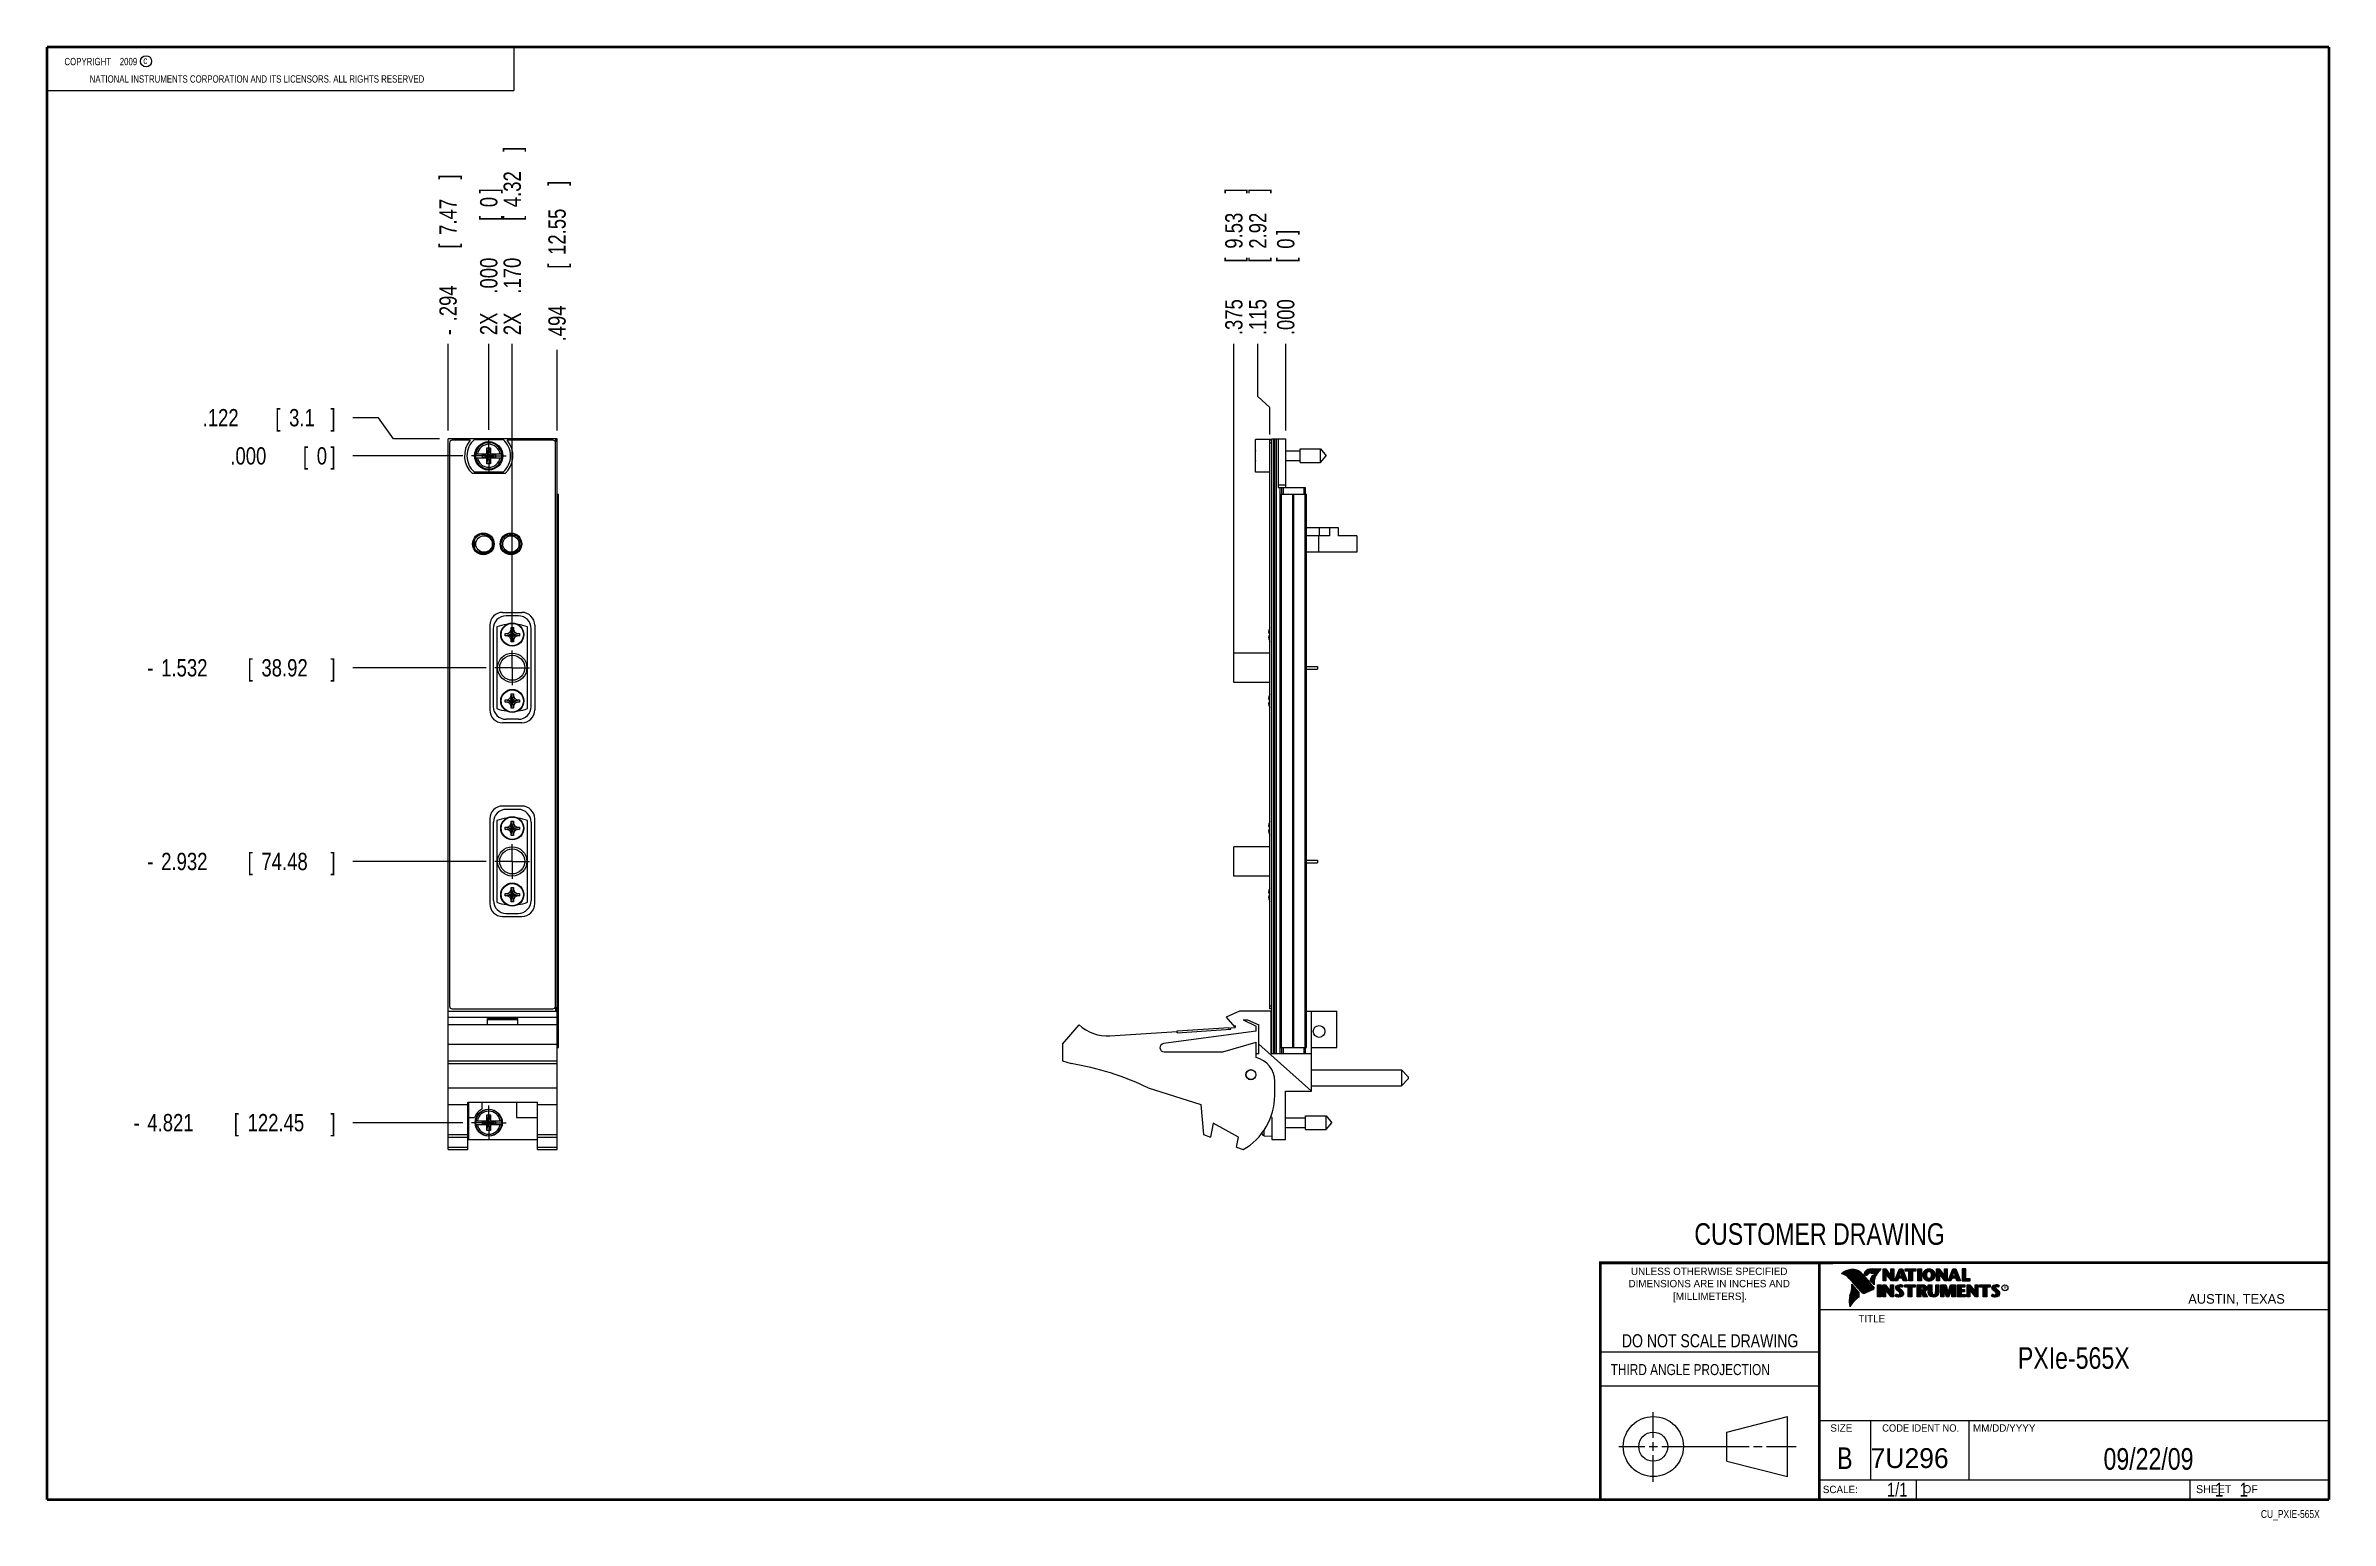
# Model space of a CAD drawing. Header units: inches. Extents: x 0.2 to 16.8, y 0.1 to 10.8.
import ezdxf
from ezdxf.enums import TextEntityAlignment as Align

# ---------------------------------------------------------------- set-up
doc = ezdxf.new("R2010")
doc.units = ezdxf.units.IN
doc.header["$LTSCALE"] = 0.935
doc.header["$MEASUREMENT"] = 0
doc.linetypes.add('CENTER', pattern=[0.6, 0.375, -0.075, 0.075, -0.075])
doc.layers.get('0').update_dxf_attribs({"linetype": 'CONTINUOUS'})
doc.layers.add('DEFAULT_1', color=7, linetype='CENTER')
doc.layers.add('DIMENSIONS', color=7, linetype='CONTINUOUS')
doc.styles.get("Standard").update_dxf_attribs({"font": 'txt', "width": 0.8})
doc.dimstyles.new('DIMSTYLE_1', dxfattribs={"dimtxt": 0.125, "dimasz": 0.18, "dimexe": 0.18, "dimexo": 0.0625, "dimgap": 0.09, "dimtad": 0, "dimtih": 1, "dimtoh": 1, "dimdec": 3, "dimzin": 4, "dimdsep": 46, "dimtxsty": 'STANDARD', "dimblk": '_FILLED', "dimblk1": '_FILLED', "dimblk2": '_FILLED', "dimcen": 0.09, "dimadec": 0, "dimazin": 0, "dimtp": 0.01, "dimtm": 0.01, "dimtfac": 1, "dimtdec": 3, "dimtofl": 0, "dimtmove": 0, "dimatfit": 3, "dimldrblk": '_FILLED', "dimfxl": 1, "dimtolj": 1, "dimtzin": 4, "dimarcsym": 0})

msp = doc.modelspace()

# ---------------------------------------------------------------- texts
at = {"color": 2, "linetype": 'CONTINUOUS', "width": 0.8}
for s, height, p in [('c', 0.053, (0.946, 10.6363)), ('NATIONAL INSTRUMENTS CORPORATION AND ITS LICENSORS. ALL RIGHTS RESERVED', 0.053, (0.5583, 10.5016)), ('THIRD ANGLE PROJECTION', 0.08, (11.5564, 1.1584))]:
    msp.add_text(s, height=height, dxfattribs=at).set_placement(p)
at = {"color": 7, "linetype": 'CONTINUOUS', "width": 0.8}
for s, height, p in [('CUSTOMER DRAWING', 0.15625, (13.0668, 2.1001)), ('DO NOT SCALE DRAWING', 0.095, (12.2754, 1.3592)), ('B', 0.1562, (13.2497, 0.4798))]:
    msp.add_text(s, height=height, dxfattribs=at).set_placement(p, align=Align.CENTER)
at = {"color": 2, "linetype": 'CONTINUOUS'}
for s, p in [('DIMENSIONS ARE IN INCHES AND', (12.2688, 1.7933)), ('UNLESS OTHERWISE SPECIFIED', (12.2688, 1.8819)), ('[MILLIMETERS].', (12.2746, 1.7015))]:
    msp.add_text(s, height=0.053254, dxfattribs=at).set_placement(p, align=Align.CENTER)
for s, height, p in [('R', 0.0217, (14.3971, 1.7782)), ('AUSTIN, TEXAS', 0.069617, (15.7327, 1.6745)), ('TITLE', 0.05325, (13.3474, 1.5397)), ('SIZE', 0.05325, (13.1451, 0.7494)), ('MM/DD/YYYY', 0.05325, (14.1765, 0.7494)), ('SCALE:', 0.05325, (13.0904, 0.3053)), ('SHEET    OF', 0.057262, (15.7892, 0.3052))]:
    msp.add_text(s, height=height, dxfattribs=at).set_placement(p)
at = {"color": 2, "linetype": 'CONTINUOUS', "width": 0.95}
msp.add_text('CODE IDENT NO.', height=0.053254, dxfattribs=at).set_placement((13.7978, 0.7494), align=Align.CENTER)
at = {"color": 7, "linetype": 'CONTINUOUS'}
msp.add_text('7U296', height=0.14316, dxfattribs=at).set_placement((13.4363, 0.4866))
at = {"color": 7, "linetype": 'CONTINUOUS', "width": 0.8}
msp.add_text('1/1', height=0.1, dxfattribs=at).set_placement((13.7025, 0.2805), align=Align.RIGHT)
at = {"color": 2, "linetype": 'CONTINUOUS', "width": 0.8}
msp.add_text('CU_PXIE-565X', height=0.057262, dxfattribs=at).set_placement((16.6837, 0.1254), align=Align.RIGHT)
at = {"color": 2, "linetype": 'CONTINUOUS', "insert": (0.3125, 10.6805), "char_height": 0.053, "width": 0.8904, "attachment_point": 1}
msp.add_mtext('    COPYRIGHT    2009', dxfattribs=at)
at = {"color": 7, "linetype": 'CONTINUOUS'}
for s, insert, char_height, width, attachment_point in [('PXIe-565X\\P ', (14.9051, 1.3603), 0.15625, 1.125, 2), ('09/22/09 ', (15.4455, 0.6307), 0.15625, 1.125, 2), ('    1    1', (15.8075, 0.3805), 0.1, 0.8, 1)]:
    msp.add_mtext(s, dxfattribs=dict(at, insert=insert, char_height=char_height, width=width, attachment_point=attachment_point))

# ---------------------------------------------------------------- blocks, each defined once
blk = doc.blocks.new('*D0')
at = {"layer": 'DIMENSIONS', "color": 2, "linetype": 'CONTINUOUS'}
blk.add_line((3.426, 6.272), (2.462, 6.272), dxfattribs=at)
at = {"layer": 'DIMENSIONS', "color": 2, "linetype": 'CONTINUOUS', "width": 0.8}
for s, p in [('1.532', (1.075, 6.209)), ('[', (1.7, 6.209)), ('38.92', (1.8, 6.209)), (']', (2.3, 6.209)), ('-', (0.975, 6.209))]:
    blk.add_text(s, height=0.125, dxfattribs=at).set_placement(p)
blk = doc.blocks.new('_FILLED')
at = {"color": 0, "linetype": 'BYBLOCK'}
blk.add_solid([(0, 0), (-1, 0.174), (-1, -0.174)], dxfattribs=at)
blk = doc.blocks.new('*D1')
at = {"layer": 'DIMENSIONS', "color": 2, "linetype": 'CONTINUOUS'}
blk.add_line((3.426, 4.872), (2.462, 4.872), dxfattribs=at)
at = {"layer": 'DIMENSIONS', "color": 2, "linetype": 'CONTINUOUS', "width": 0.8}
for s, p in [('-', (0.975, 4.809)), ('2.932', (1.075, 4.809)), ('[', (1.7, 4.809)), ('74.48', (1.8, 4.809)), (']', (2.3, 4.809))]:
    blk.add_text(s, height=0.125, dxfattribs=at).set_placement(p)
blk = doc.blocks.new('*D2')
at = {"layer": 'DIMENSIONS', "color": 2, "linetype": 'CONTINUOUS'}
blk.add_line((3.256, 2.983), (2.462, 2.983), dxfattribs=at)
at = {"layer": 'DIMENSIONS', "color": 2, "linetype": 'CONTINUOUS', "width": 0.8}
for s, p in [('-', (0.875, 2.921)), ('4.821', (0.975, 2.921)), ('[', (1.6, 2.921)), ('122.45', (1.7, 2.921)), (']', (2.3, 2.921))]:
    blk.add_text(s, height=0.125, dxfattribs=at).set_placement(p)
blk = doc.blocks.new('*D3')
at = {"layer": 'DIMENSIONS', "color": 2, "linetype": 'CONTINUOUS'}
for p, q in [((2.647, 8.079), (2.462, 8.079)), ((2.754, 7.926), (2.647, 8.079)), ((3.087, 7.926), (2.754, 7.926))]:
    blk.add_line(p, q, dxfattribs=at)
at = {"layer": 'DIMENSIONS', "color": 2, "linetype": 'CONTINUOUS', "width": 0.8}
for s, p in [('.122', (1.375, 8.017)), ('[', (1.9, 8.017)), ('3.1', (2, 8.017)), (']', (2.3, 8.017))]:
    blk.add_text(s, height=0.125, dxfattribs=at).set_placement(p)
blk = doc.blocks.new('*D4')
at = {"layer": 'DIMENSIONS', "color": 2, "linetype": 'CONTINUOUS'}
blk.add_line((3.256, 7.804), (2.462, 7.804), dxfattribs=at)
at = {"layer": 'DIMENSIONS', "color": 2, "linetype": 'CONTINUOUS', "width": 0.8}
for s, p in [('.000', (1.575, 7.741)), ('[', (2.1, 7.741)), ('0', (2.2, 7.741)), (']', (2.3, 7.741))]:
    blk.add_text(s, height=0.125, dxfattribs=at).set_placement(p)
blk = doc.blocks.new('*D5')
at = {"layer": 'DIMENSIONS', "color": 2, "linetype": 'CONTINUOUS'}
for p, q in [((9.004, 8.232), (9.004, 8.613)), ((9.092, 8.152), (9.004, 8.232)), ((9.092, 7.958), (9.092, 8.152))]:
    blk.add_line(p, q, dxfattribs=at)
at = {"layer": 'DIMENSIONS', "color": 2, "linetype": 'CONTINUOUS', "width": 0.8}
for s, p in [(']', (9.067, 9.701)), ('2.92', (9.067, 9.301)), ('[', (9.067, 9.201)), ('.115', (9.067, 8.676))]:
    blk.add_text(s, height=0.125, rotation=90, dxfattribs=at).set_placement(p)
blk = doc.blocks.new('*D6')
at = {"layer": 'DIMENSIONS', "color": 2, "linetype": 'CONTINUOUS'}
blk.add_line((8.832, 6.334), (8.832, 8.613), dxfattribs=at)
at = {"layer": 'DIMENSIONS', "color": 2, "linetype": 'CONTINUOUS', "width": 0.8}
for s, p in [(']', (8.894, 9.701)), ('9.53', (8.894, 9.301)), ('[', (8.894, 9.201)), ('.375', (8.894, 8.676))]:
    blk.add_text(s, height=0.125, rotation=90, dxfattribs=at).set_placement(p)
blk = doc.blocks.new('*D7')
at = {"layer": 'DIMENSIONS', "color": 2, "linetype": 'CONTINUOUS'}
blk.add_line((9.207, 7.988), (9.207, 8.613), dxfattribs=at)
at = {"layer": 'DIMENSIONS', "color": 2, "linetype": 'CONTINUOUS', "width": 0.8}
for s, p in [(']', (9.269, 9.401)), ('0', (9.269, 9.301)), ('[', (9.269, 9.201)), ('.000', (9.269, 8.676))]:
    blk.add_text(s, height=0.125, rotation=90, dxfattribs=at).set_placement(p)
blk = doc.blocks.new('*D8')
at = {"layer": 'DIMENSIONS', "color": 2, "linetype": 'CONTINUOUS'}
blk.add_line((3.614, 6.459), (3.614, 8.613), dxfattribs=at)
at = {"layer": 'DIMENSIONS', "color": 2, "linetype": 'CONTINUOUS', "width": 0.8}
for s, p in [(']', (3.676, 10.001)), ('4.32', (3.676, 9.601)), ('[', (3.676, 9.501)), ('.170', (3.676, 8.976)), ('2X ', (3.676, 8.676))]:
    blk.add_text(s, height=0.125, rotation=90, dxfattribs=at).set_placement(p)
blk = doc.blocks.new('*D9')
at = {"layer": 'DIMENSIONS', "color": 2, "linetype": 'CONTINUOUS'}
blk.add_line((3.15, 7.988), (3.15, 8.613), dxfattribs=at)
at = {"layer": 'DIMENSIONS', "color": 2, "linetype": 'CONTINUOUS', "width": 0.8}
for s, p in [(']', (3.212, 9.801)), ('7.47', (3.212, 9.401)), ('[', (3.212, 9.301)), ('.294', (3.212, 8.776)), ('-', (3.212, 8.676))]:
    blk.add_text(s, height=0.125, rotation=90, dxfattribs=at).set_placement(p)
blk = doc.blocks.new('*D10')
at = {"layer": 'DIMENSIONS', "color": 2, "linetype": 'CONTINUOUS'}
blk.add_line((3.938, 7.988), (3.938, 8.569), dxfattribs=at)
at = {"layer": 'DIMENSIONS', "color": 2, "linetype": 'CONTINUOUS', "width": 0.8}
for s, p in [(']', (4, 9.756)), ('12.55', (4, 9.256)), ('[', (4, 9.156)), ('.494', (4, 8.631))]:
    blk.add_text(s, height=0.125, rotation=90, dxfattribs=at).set_placement(p)
blk = doc.blocks.new('*D11')
at = {"layer": 'DIMENSIONS', "color": 2, "linetype": 'CONTINUOUS'}
blk.add_line((3.444, 7.992), (3.444, 8.613), dxfattribs=at)
at = {"layer": 'DIMENSIONS', "color": 2, "linetype": 'CONTINUOUS', "width": 0.8}
for s, p in [(']', (3.506, 9.701)), ('0', (3.506, 9.601)), ('[', (3.506, 9.501)), ('.000', (3.506, 8.976)), ('2X ', (3.506, 8.676))]:
    blk.add_text(s, height=0.125, rotation=90, dxfattribs=at).set_placement(p)

# ---------------------------------------------------------------- dimensions: what is measured, and where the dimension line sits
at = {"layer": 'DIMENSIONS', "color": 2, "linetype": 'CONTINUOUS'}
for feature_location, offset, dtype, origin, text, picture, middle in [((3.6136, 6.4594), (0, 2.1541), 1, (3.4436, 7.9291), '2X <>', '*D8', (3.6136, 9.3885)), ((3.1496, 7.9885), (0, 0.625), 1, (3.4436, 7.9291), '-<>', '*D9', (3.1496, 9.2885)), ((3.443600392, 7.991580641), (0, 0.6219), 1, (3.443600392, 7.929080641), '2X <>', '*D11', (3.443600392, 9.238480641)), ((3.256, 2.9831), (-0.7939, 0), 0, (3.3185, 7.804), '-<>', '*D2', (1.6371, 2.9831)), ((3.426, 6.2718), (-0.9639, 0), 0, (3.3185, 7.804), '-<>', '*D0', (1.6871, 6.2718)), ((3.4261, 4.8718), (-0.964, 0), 0, (3.3185, 7.804), '-<>', '*D1', (1.6871, 4.8718))]:
    dim = msp.add_ordinate_dim(feature_location=feature_location, offset=offset, dtype=dtype, origin=origin, text=text, dimstyle='DIMSTYLE_1', dxfattribs=at)
    dim.commit()
    dim.dimension.update_dxf_attribs({"geometry": picture, "text_midpoint": middle})
for feature_location, offset, dtype, origin, picture, middle in [((3.9376, 7.9885), (0, 0.5803), 1, (3.4436, 7.9291), '*D10', (3.9376, 9.2438)), ((8.832, 6.3343), (0, 2.2792), 1, (9.207, 7.926), '*D6', (8.832, 9.2385)), ((9.0919908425, 7.958480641), (-0.0876597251, 0.655), 0, (9.2069908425, 7.925980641), '*D5', (9.0043311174, 9.238480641)), ((9.2069908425, 7.988480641), (0, 0.625), 1, (9.2069908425, 7.925980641), '*D7', (9.2069908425, 9.088480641)), ((3.0871, 7.926), (-0.625, 0.1534), 0, (3.3185, 7.804), '*D3', (1.8871, 8.0794)), ((3.256000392, 7.803980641), (-0.7939, 0), 0, (3.318500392, 7.803980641), '*D4', (1.987100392, 7.803980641))]:
    dim = msp.add_ordinate_dim(feature_location=feature_location, offset=offset, dtype=dtype, origin=origin, dimstyle='DIMSTYLE_1', dxfattribs=at)
    dim.commit()
    dim.dimension.update_dxf_attribs({"geometry": picture, "text_midpoint": middle})

# ---------------------------------------------------------------- linework, layer by layer
at = {"color": 2, "linetype": 'CONTINUOUS'}
for p, q in [((0.25, 10.7586), (3.625, 10.7586)), ((0.25, 10.7586), (0.25, 10.4456)), ((3.625, 10.7586), (3.625, 10.4456)), ((0.25, 10.4456), (3.625, 10.4456)), ((13.0652, 1.9695), (16.745, 1.9695)), ((13.0652, 1.9695), (13.0652, 0.2605)), ((13.2311, 1.8934), (13.2311, 1.8949)), ((13.2347, 1.8921), (13.2347, 1.8972)), ((13.2382, 1.8907), (13.2382, 1.8994)), ((13.2418, 1.8892), (13.2418, 1.9015)), ((13.2453, 1.8876), (13.2453, 1.9035)), ((13.2489, 1.8858), (13.2489, 1.9054)), ((13.2524, 1.8839), (13.2524, 1.9069)), ((13.256, 1.8818), (13.256, 1.9084)), ((13.2596, 1.8796), (13.2596, 1.9098)), ((13.2631, 1.8772), (13.2631, 1.9111)), ((13.2667, 1.8747), (13.2667, 1.9124)), ((13.2702, 1.872), (13.2702, 1.9135)), ((13.2738, 1.869), (13.2738, 1.9146)), ((13.2773, 1.8658), (13.2773, 1.9155)), ((13.2809, 1.8624), (13.2809, 1.9164)), ((13.2844, 1.8587), (13.2844, 1.9173)), ((13.288, 1.8549), (13.288, 1.9181)), ((13.2915, 1.851), (13.2915, 1.9188)), ((13.2951, 1.8471), (13.2951, 1.9194)), ((13.2987, 1.8431), (13.2987, 1.9198)), ((13.3022, 1.8391), (13.3022, 1.92)), ((13.3058, 1.8351), (13.3058, 1.9201)), ((13.3093, 1.8311), (13.3093, 1.9201)), ((13.3129, 1.827), (13.3129, 1.9199)), ((13.3164, 1.8229), (13.3164, 1.9196)), ((13.32, 1.8188), (13.32, 1.9192)), ((13.3235, 1.8146), (13.3235, 1.9186)), ((13.3271, 1.8104), (13.3271, 1.9179)), ((13.3306, 1.8062), (13.3306, 1.9172)), ((13.3342, 1.802), (13.3342, 1.9163)), ((13.3378, 1.7978), (13.3378, 1.9151)), ((13.3413, 1.7937), (13.3413, 1.9138)), ((13.3449, 1.7897), (13.3449, 1.9122)), ((13.3484, 1.7856), (13.3484, 1.9103)), ((13.352, 1.7817), (13.352, 1.9081)), ((13.3555, 1.7778), (13.3555, 1.9055)), ((13.3591, 1.7739), (13.3591, 1.9026)), ((13.3626, 1.7701), (13.3626, 1.8991)), ((13.3662, 1.7663), (13.3662, 1.8952)), ((13.3697, 1.7625), (13.3697, 1.8915)), ((13.3733, 1.7588), (13.3733, 1.8878)), ((13.3769, 1.7556), (13.3769, 1.8841)), ((13.3804, 1.7529), (13.3804, 1.8803)), ((13.384, 1.7512), (13.384, 1.8766)), ((13.3875, 1.7509), (13.3875, 1.8728)), ((13.4022, 1.878), (13.3901, 1.8922)), ((13.3911, 1.7518), (13.3911, 1.8691)), ((13.4029, 1.881), (13.3927, 1.893)), ((13.3946, 1.8908), (13.3946, 1.8999)), ((13.3946, 1.7533), (13.3946, 1.8653)), ((13.3982, 1.8866), (13.3982, 1.9062)), ((13.3982, 1.7548), (13.3982, 1.8615)), ((13.4017, 1.8824), (13.4017, 1.9101)), ((13.4017, 1.7563), (13.4017, 1.8574)), ((13.4053, 1.8823), (13.4053, 1.9129)), ((13.4053, 1.7578), (13.4053, 1.8531)), ((13.4088, 1.8844), (13.4088, 1.915)), ((13.4088, 1.7593), (13.4088, 1.8488)), ((13.4124, 1.887), (13.4124, 1.9167)), ((13.4124, 1.7609), (13.4124, 1.8445)), ((13.4159, 1.89), (13.4159, 1.9182)), ((13.4159, 1.7625), (13.4159, 1.8402)), ((13.4195, 1.8937), (13.4195, 1.9193)), ((13.4195, 1.7641), (13.4195, 1.8359)), ((13.4231, 1.8964), (13.4231, 1.9203)), ((13.4231, 1.7657), (13.4231, 1.8316)), ((13.4266, 1.8982), (13.4266, 1.9209)), ((13.4266, 1.7674), (13.4266, 1.8273)), ((13.4302, 1.8995), (13.4302, 1.9214)), ((13.4302, 1.7691), (13.4302, 1.823)), ((13.4414, 1.8328), (13.4319, 1.8437)), ((13.4337, 1.8997), (13.4337, 1.922)), ((13.4337, 1.7708), (13.4337, 1.8187)), ((13.4433, 1.8344), (13.4349, 1.844)), ((13.4373, 1.8991), (13.4373, 1.9224)), ((13.4373, 1.8413), (13.4373, 1.8491)), ((13.4408, 1.898), (13.4408, 1.9228)), ((13.4408, 1.8372), (13.4408, 1.8572)), ((13.4444, 1.8972), (13.4444, 1.9231)), ((13.4444, 1.8331), (13.4444, 1.8665)), ((13.4479, 1.8969), (13.4479, 1.9234)), ((13.4479, 1.8288), (13.4479, 1.873)), ((13.4515, 1.8966), (13.4515, 1.9236)), ((13.4515, 1.8247), (13.4515, 1.8764)), ((13.4529, 1.9261), (13.5132, 1.9271)), ((13.453, 1.9236), (13.5067, 1.9245)), ((13.455, 1.8965), (13.455, 1.9237)), ((13.455, 1.8207), (13.455, 1.878)), ((13.4586, 1.8964), (13.4586, 1.9237)), ((13.4586, 1.8303), (13.4586, 1.879)), ((13.4622, 1.8957), (13.4622, 1.9238)), ((13.4622, 1.8535), (13.4622, 1.8795)), ((13.4657, 1.8935), (13.4657, 1.9238)), ((13.4657, 1.8636), (13.4657, 1.8798)), ((13.4693, 1.872), (13.4693, 1.9239)), ((13.4728, 1.8794), (13.4728, 1.9239)), ((13.4764, 1.8859), (13.4764, 1.924)), ((13.4799, 1.8919), (13.4799, 1.924)), ((13.4835, 1.8973), (13.4835, 1.9241)), ((13.487, 1.9023), (13.487, 1.9242)), ((13.4906, 1.9069), (13.4906, 1.9242)), ((13.4941, 1.9112), (13.4941, 1.9243)), ((13.4977, 1.9153), (13.4977, 1.9243)), ((13.5013, 1.9191), (13.5013, 1.9244)), ((13.5261, 1.9263), (13.5451, 1.9263)), ((13.5261, 1.839), (13.5261, 1.9263)), ((13.5466, 1.839), (13.5261, 1.839)), ((13.5286, 1.9237), (13.5439, 1.9237)), ((13.5286, 1.8415), (13.5286, 1.9237)), ((13.5441, 1.8415), (13.5286, 1.8415)), ((13.5332, 1.8415), (13.5332, 1.9237)), ((13.5367, 1.8415), (13.5367, 1.9237)), ((13.5402, 1.8415), (13.5402, 1.9237)), ((13.5441, 1.8976), (13.5437, 1.9237)), ((13.5439, 1.9237), (13.5854, 1.869)), ((13.5873, 1.8415), (13.5441, 1.8976)), ((13.5441, 1.8976), (13.5441, 1.8415)), ((13.5451, 1.9263), (13.5829, 1.8765)), ((13.586, 1.839), (13.5466, 1.8902)), ((13.5466, 1.8902), (13.5466, 1.839)), ((13.5471, 1.8936), (13.5471, 1.9194)), ((13.5506, 1.8891), (13.5506, 1.9149)), ((13.5541, 1.8846), (13.5541, 1.9103)), ((13.5576, 1.8801), (13.5576, 1.9057)), ((13.561, 1.8756), (13.561, 1.9011)), ((13.5645, 1.8711), (13.5645, 1.8965)), ((13.568, 1.8665), (13.568, 1.8919)), ((13.5715, 1.862), (13.5715, 1.8874)), ((13.575, 1.8575), (13.575, 1.8828)), ((13.5784, 1.853), (13.5784, 1.8782)), ((13.5819, 1.8485), (13.5819, 1.8736)), ((13.5829, 1.9263), (13.6036, 1.9263)), ((13.5829, 1.8765), (13.5829, 1.9263)), ((13.5854, 1.9237), (13.6011, 1.9237)), ((13.5854, 1.869), (13.5854, 1.9237)), ((13.5854, 1.844), (13.5854, 1.869)), ((13.6036, 1.839), (13.586, 1.839)), ((13.6011, 1.8415), (13.5873, 1.8415)), ((13.5889, 1.8415), (13.5889, 1.9237)), ((13.5923, 1.8415), (13.5923, 1.9237)), ((13.5958, 1.8415), (13.5958, 1.9237)), ((13.5993, 1.8415), (13.5993, 1.9237)), ((13.6011, 1.9237), (13.6011, 1.8415)), ((13.6036, 1.9263), (13.6036, 1.839)), ((13.6088, 1.839), (13.6444, 1.9262)), ((13.6294, 1.839), (13.6088, 1.839)), ((13.6125, 1.8415), (13.6461, 1.9237)), ((13.6277, 1.8415), (13.6125, 1.8415)), ((13.6167, 1.8415), (13.6167, 1.8516)), ((13.6201, 1.8415), (13.6201, 1.8601)), ((13.6236, 1.8415), (13.6236, 1.8686)), ((13.6271, 1.8415), (13.6271, 1.8771)), ((13.6361, 1.8623), (13.6277, 1.8415)), ((13.6378, 1.8598), (13.6294, 1.839)), ((13.6306, 1.8486), (13.6306, 1.8857)), ((13.634, 1.8573), (13.634, 1.8942)), ((13.6665, 1.8623), (13.6361, 1.8623)), ((13.6375, 1.8623), (13.6375, 1.9027)), ((13.6647, 1.8598), (13.6378, 1.8598)), ((13.6388, 1.8711), (13.65, 1.9073)), ((13.6639, 1.8711), (13.6388, 1.8711)), ((13.641, 1.8781), (13.641, 1.9112)), ((13.641, 1.8623), (13.641, 1.8711)), ((13.6423, 1.8736), (13.6519, 1.9048)), ((13.6606, 1.8736), (13.6423, 1.8736)), ((13.6444, 1.9262), (13.6664, 1.9262)), ((13.6445, 1.8893), (13.6445, 1.9197)), ((13.6445, 1.8623), (13.6445, 1.8711)), ((13.6461, 1.9237), (13.6647, 1.9237)), ((13.6479, 1.9006), (13.6479, 1.9237)), ((13.6479, 1.8623), (13.6479, 1.8711)), ((13.65, 1.9073), (13.6541, 1.9073)), ((13.6514, 1.9073), (13.6514, 1.9237)), ((13.6514, 1.8623), (13.6514, 1.8711)), ((13.6519, 1.9048), (13.6521, 1.9048)), ((13.6521, 1.9048), (13.6606, 1.8736)), ((13.6541, 1.9073), (13.6639, 1.8711)), ((13.6549, 1.9043), (13.6549, 1.9237)), ((13.6549, 1.8623), (13.6549, 1.8711)), ((13.6584, 1.8915), (13.6584, 1.9237)), ((13.6584, 1.8623), (13.6584, 1.8711)), ((13.6618, 1.8787), (13.6618, 1.9237)), ((13.6618, 1.8623), (13.6618, 1.8711)), ((13.6647, 1.9237), (13.6959, 1.8415)), ((13.6717, 1.839), (13.6647, 1.8598)), ((13.6653, 1.8623), (13.6653, 1.922)), ((13.6664, 1.9262), (13.6995, 1.839)), ((13.6735, 1.8415), (13.6665, 1.8623)), ((13.6688, 1.8555), (13.6688, 1.9128)), ((13.6995, 1.839), (13.6717, 1.839)), ((13.6723, 1.8452), (13.6723, 1.9037)), ((13.6959, 1.8415), (13.6735, 1.8415)), ((13.6757, 1.8415), (13.6757, 1.8945)), ((13.6792, 1.8415), (13.6792, 1.8854)), ((13.6827, 1.8415), (13.6827, 1.8762)), ((13.6862, 1.8415), (13.6862, 1.8671)), ((13.6866, 1.9262), (13.7634, 1.9262)), ((13.6866, 1.9099), (13.6866, 1.9262)), ((13.7118, 1.9099), (13.6866, 1.9099)), ((13.6891, 1.9237), (13.7609, 1.9237)), ((13.6891, 1.9125), (13.6891, 1.9237)), ((13.7143, 1.9125), (13.6891, 1.9125)), ((13.6896, 1.8415), (13.6896, 1.8579)), ((13.6931, 1.9125), (13.6931, 1.9237)), ((13.6931, 1.8415), (13.6931, 1.8488)), ((13.6966, 1.9125), (13.6966, 1.9237)), ((13.7001, 1.9125), (13.7001, 1.9237)), ((13.7035, 1.9125), (13.7035, 1.9237)), ((13.707, 1.9125), (13.707, 1.9237)), ((13.7105, 1.9125), (13.7105, 1.9237)), ((13.7118, 1.839), (13.7118, 1.9099)), ((13.7382, 1.839), (13.7118, 1.839)), ((13.7143, 1.9125), (13.714, 1.9237)), ((13.7143, 1.8415), (13.7143, 1.9125)), ((13.7357, 1.8415), (13.7143, 1.8415)), ((13.7174, 1.8415), (13.7174, 1.9237)), ((13.7209, 1.8415), (13.7209, 1.9237)), ((13.7244, 1.8415), (13.7244, 1.9237)), ((13.7279, 1.8415), (13.7279, 1.9237)), ((13.7313, 1.8415), (13.7313, 1.9237)), ((13.7357, 1.9125), (13.7348, 1.9237)), ((13.7609, 1.9125), (13.7357, 1.9125)), ((13.7357, 1.9125), (13.7357, 1.8415)), ((13.7634, 1.9099), (13.7382, 1.9099)), ((13.7382, 1.9099), (13.7382, 1.839)), ((13.7383, 1.9125), (13.7383, 1.9237)), ((13.7418, 1.9125), (13.7418, 1.9237)), ((13.7452, 1.9125), (13.7452, 1.9237)), ((13.7487, 1.9125), (13.7487, 1.9237)), ((13.7522, 1.9125), (13.7522, 1.9237)), ((13.7557, 1.9125), (13.7557, 1.9237)), ((13.7591, 1.9125), (13.7591, 1.9237)), ((13.7609, 1.9237), (13.7609, 1.9125)), ((13.7634, 1.9262), (13.7634, 1.9099)), ((13.7768, 1.9262), (13.8031, 1.9262)), ((13.7768, 1.839), (13.7768, 1.9262)), ((13.8031, 1.839), (13.7768, 1.839)), ((13.7794, 1.9237), (13.8006, 1.9237)), ((13.7794, 1.8415), (13.7794, 1.9237)), ((13.8006, 1.8415), (13.7794, 1.8415)), ((13.7835, 1.8415), (13.7835, 1.9237)), ((13.787, 1.8415), (13.787, 1.9237)), ((13.7904, 1.8415), (13.7904, 1.9237)), ((13.7939, 1.8415), (13.7939, 1.9237)), ((13.7974, 1.8415), (13.7974, 1.9237)), ((13.8006, 1.9237), (13.8006, 1.8415)), ((13.8031, 1.9262), (13.8031, 1.839)), ((13.8154, 1.8853), (13.8155, 1.8871)), ((13.8154, 1.8834), (13.8154, 1.8853)), ((13.8154, 1.8816), (13.8154, 1.8834)), ((13.8155, 1.8797), (13.8154, 1.8816)), ((13.8155, 1.8871), (13.8157, 1.8889)), ((13.8157, 1.8779), (13.8155, 1.8797)), ((13.8157, 1.8889), (13.8159, 1.8907)), ((13.8159, 1.876), (13.8157, 1.8779)), ((13.8159, 1.8907), (13.8161, 1.8924)), ((13.8162, 1.8742), (13.8159, 1.876)), ((13.8161, 1.8924), (13.8165, 1.8941)), ((13.8166, 1.8724), (13.8162, 1.8742)), ((13.8165, 1.8941), (13.8169, 1.8958)), ((13.817, 1.8706), (13.8166, 1.8724)), ((13.8169, 1.8958), (13.8174, 1.8975)), ((13.8174, 1.8689), (13.817, 1.8706)), ((13.8174, 1.8975), (13.8179, 1.8991)), ((13.8179, 1.8672), (13.8174, 1.8689)), ((13.8179, 1.8991), (13.8185, 1.9006)), ((13.8179, 1.8852), (13.818, 1.8869)), ((13.8179, 1.8834), (13.8179, 1.8852)), ((13.818, 1.8817), (13.8179, 1.8834)), ((13.8185, 1.8655), (13.8179, 1.8672)), ((13.818, 1.8869), (13.8182, 1.8886)), ((13.8181, 1.8799), (13.818, 1.8817)), ((13.8182, 1.8781), (13.8181, 1.8799)), ((13.8182, 1.8886), (13.8184, 1.8903)), ((13.8184, 1.8764), (13.8182, 1.8781)), ((13.8184, 1.8903), (13.8186, 1.892)), ((13.8187, 1.8746), (13.8184, 1.8764)), ((13.8185, 1.9006), (13.8191, 1.9021)), ((13.8191, 1.8639), (13.8185, 1.8655)), ((13.8186, 1.892), (13.819, 1.8936)), ((13.8191, 1.8729), (13.8187, 1.8746)), ((13.819, 1.8936), (13.8193, 1.8952)), ((13.8191, 1.9021), (13.8198, 1.9036)), ((13.8194, 1.8712), (13.8191, 1.8729)), ((13.8198, 1.8623), (13.8191, 1.8639)), ((13.8193, 1.8952), (13.8198, 1.8967)), ((13.8199, 1.8696), (13.8194, 1.8712)), ((13.8198, 1.9036), (13.8206, 1.9051)), ((13.8198, 1.8967), (13.8203, 1.8982)), ((13.8205, 1.8607), (13.8198, 1.8623)), ((13.8204, 1.8679), (13.8199, 1.8696)), ((13.8203, 1.8982), (13.8208, 1.8997)), ((13.8209, 1.8664), (13.8204, 1.8679)), ((13.8213, 1.8592), (13.8205, 1.8607)), ((13.8206, 1.9051), (13.8214, 1.9065)), ((13.8208, 1.8997), (13.8214, 1.9011)), ((13.8209, 1.8664), (13.8208, 1.8997)), ((13.8215, 1.8648), (13.8209, 1.8664)), ((13.8221, 1.8578), (13.8213, 1.8592)), ((13.8214, 1.9065), (13.8223, 1.9079)), ((13.8214, 1.9011), (13.8221, 1.9025)), ((13.8221, 1.8633), (13.8215, 1.8648)), ((13.8221, 1.9025), (13.8228, 1.9038)), ((13.8228, 1.8619), (13.8221, 1.8633)), ((13.823, 1.8563), (13.8221, 1.8578)), ((13.8223, 1.9079), (13.8232, 1.9092)), ((13.8228, 1.9038), (13.8236, 1.9052)), ((13.8235, 1.8604), (13.8228, 1.8619)), ((13.8239, 1.855), (13.823, 1.8563)), ((13.8232, 1.9092), (13.8243, 1.9106)), ((13.8243, 1.8591), (13.8235, 1.8604)), ((13.8236, 1.9052), (13.8244, 1.9065)), ((13.8249, 1.8536), (13.8239, 1.855)), ((13.8243, 1.9106), (13.8253, 1.9119)), ((13.8243, 1.8591), (13.8244, 1.9065)), ((13.8251, 1.8577), (13.8243, 1.8591)), ((13.8244, 1.9065), (13.8253, 1.9077)), ((13.826, 1.8523), (13.8249, 1.8536)), ((13.826, 1.8564), (13.8251, 1.8577)), ((13.8253, 1.9119), (13.8265, 1.9132)), ((13.8253, 1.9077), (13.8262, 1.909)), ((13.8269, 1.8552), (13.826, 1.8564)), ((13.8271, 1.8511), (13.826, 1.8523)), ((13.8262, 1.909), (13.8273, 1.9102)), ((13.8265, 1.9132), (13.8276, 1.9144)), ((13.8279, 1.854), (13.8269, 1.8552)), ((13.8282, 1.8499), (13.8271, 1.8511)), ((13.8273, 1.9102), (13.8283, 1.9114)), ((13.8276, 1.9144), (13.8288, 1.9156)), ((13.8279, 1.854), (13.8283, 1.9114)), ((13.8289, 1.8528), (13.8279, 1.854)), ((13.8294, 1.8487), (13.8282, 1.8499)), ((13.8283, 1.9114), (13.8294, 1.9126)), ((13.8288, 1.9156), (13.8301, 1.9167)), ((13.83, 1.8517), (13.8289, 1.8528)), ((13.8294, 1.9126), (13.8306, 1.9137)), ((13.8306, 1.8476), (13.8294, 1.8487)), ((13.8311, 1.8506), (13.83, 1.8517)), ((13.8301, 1.9167), (13.8314, 1.9178)), ((13.8306, 1.9137), (13.8318, 1.9148)), ((13.8319, 1.8466), (13.8306, 1.8476)), ((13.8311, 1.8506), (13.8318, 1.9148)), ((13.8323, 1.8496), (13.8311, 1.8506)), ((13.8314, 1.9178), (13.8327, 1.9188)), ((13.8318, 1.9148), (13.833, 1.9158)), ((13.8332, 1.8456), (13.8319, 1.8466)), ((13.8335, 1.8486), (13.8323, 1.8496)), ((13.8327, 1.9188), (13.834, 1.9198)), ((13.833, 1.9158), (13.8342, 1.9168)), ((13.8346, 1.8447), (13.8332, 1.8456)), ((13.8347, 1.8477), (13.8335, 1.8486)), ((13.834, 1.9198), (13.8354, 1.9207)), ((13.8342, 1.9168), (13.8355, 1.9177)), ((13.836, 1.8438), (13.8346, 1.8447)), ((13.8347, 1.8477), (13.8355, 1.9177)), ((13.836, 1.8468), (13.8347, 1.8477)), ((13.8354, 1.9207), (13.8368, 1.9215)), ((13.8355, 1.9177), (13.8368, 1.9185)), ((13.8373, 1.846), (13.836, 1.8468)), ((13.8374, 1.843), (13.836, 1.8438)), ((13.8368, 1.9215), (13.8382, 1.9223)), ((13.8368, 1.9185), (13.8381, 1.9193)), ((13.8386, 1.8452), (13.8373, 1.846)), ((13.839, 1.8423), (13.8374, 1.843)), ((13.8381, 1.9193), (13.8394, 1.92)), ((13.8386, 1.8452), (13.8381, 1.9193)), ((13.8382, 1.9223), (13.8397, 1.923)), ((13.84, 1.8445), (13.8386, 1.8452)), ((13.8405, 1.8416), (13.839, 1.8423)), ((13.8394, 1.92), (13.8408, 1.9207)), ((13.8397, 1.923), (13.8412, 1.9237)), ((13.8397, 1.8857), (13.8398, 1.8868)), ((13.8397, 1.8845), (13.8397, 1.8857)), ((13.8397, 1.8833), (13.8397, 1.8845)), ((13.8397, 1.8821), (13.8397, 1.8833)), ((13.8397, 1.8809), (13.8397, 1.8821)), ((13.8398, 1.8796), (13.8397, 1.8809)), ((13.8398, 1.8868), (13.8399, 1.888)), ((13.8399, 1.8784), (13.8398, 1.8796)), ((13.8399, 1.888), (13.84, 1.8891)), ((13.84, 1.8773), (13.8399, 1.8784)), ((13.84, 1.8891), (13.8401, 1.8902)), ((13.8401, 1.8761), (13.84, 1.8773)), ((13.8415, 1.8439), (13.84, 1.8445)), ((13.8401, 1.8902), (13.8402, 1.8913)), ((13.8402, 1.8749), (13.8401, 1.8761)), ((13.8402, 1.8913), (13.8403, 1.8924)), ((13.8404, 1.8738), (13.8402, 1.8749)), ((13.8403, 1.8924), (13.8405, 1.8934)), ((13.8405, 1.8727), (13.8404, 1.8738)), ((13.8405, 1.8934), (13.8407, 1.8944)), ((13.8407, 1.8716), (13.8405, 1.8727)), ((13.8421, 1.8409), (13.8405, 1.8416)), ((13.8407, 1.8944), (13.8409, 1.8954)), ((13.841, 1.8706), (13.8407, 1.8716)), ((13.8408, 1.9207), (13.8422, 1.9213)), ((13.8409, 1.8954), (13.8411, 1.8963)), ((13.8412, 1.8696), (13.841, 1.8706)), ((13.8411, 1.8963), (13.8414, 1.8972)), ((13.8412, 1.9237), (13.8427, 1.9243)), ((13.8414, 1.8686), (13.8412, 1.8696)), ((13.8414, 1.8972), (13.8416, 1.8981)), ((13.8417, 1.8677), (13.8414, 1.8686)), ((13.8415, 1.8439), (13.8417, 1.8678)), ((13.843, 1.8433), (13.8415, 1.8439)), ((13.8416, 1.8981), (13.8419, 1.899)), ((13.842, 1.8667), (13.8417, 1.8677)), ((13.8419, 1.899), (13.8422, 1.8999)), ((13.842, 1.8991), (13.8422, 1.9213)), ((13.8423, 1.8658), (13.842, 1.8667)), ((13.8438, 1.8404), (13.8421, 1.8409)), ((13.8422, 1.9213), (13.8436, 1.9219)), ((13.8422, 1.8999), (13.8426, 1.9007)), ((13.8422, 1.8844), (13.8423, 1.8856)), ((13.8422, 1.8833), (13.8422, 1.8844)), ((13.8422, 1.8821), (13.8422, 1.8833)), ((13.8423, 1.8809), (13.8422, 1.8821)), ((13.8423, 1.8867), (13.8424, 1.8878)), ((13.8423, 1.8856), (13.8423, 1.8867)), ((13.8423, 1.8798), (13.8423, 1.8809)), ((13.8424, 1.8786), (13.8423, 1.8798)), ((13.8427, 1.865), (13.8423, 1.8658)), ((13.8424, 1.8878), (13.8425, 1.8889)), ((13.8425, 1.8775), (13.8424, 1.8786)), ((13.8425, 1.8889), (13.8426, 1.89)), ((13.8426, 1.8764), (13.8425, 1.8775)), ((13.8426, 1.9007), (13.843, 1.9016)), ((13.8426, 1.89), (13.8427, 1.891)), ((13.8427, 1.8753), (13.8426, 1.8764)), ((13.8427, 1.9243), (13.8443, 1.9248)), ((13.8427, 1.891), (13.8428, 1.892)), ((13.8429, 1.8742), (13.8427, 1.8753)), ((13.8431, 1.8641), (13.8427, 1.865)), ((13.8428, 1.892), (13.843, 1.893)), ((13.843, 1.8731), (13.8429, 1.8742)), ((13.843, 1.9016), (13.8434, 1.9024)), ((13.843, 1.893), (13.8432, 1.8939)), ((13.8432, 1.8721), (13.843, 1.8731)), ((13.8445, 1.8428), (13.843, 1.8433)), ((13.8434, 1.8633), (13.8431, 1.8641)), ((13.8432, 1.8939), (13.8434, 1.8948)), ((13.8434, 1.8712), (13.8432, 1.8721)), ((13.8434, 1.9024), (13.8438, 1.9032)), ((13.8434, 1.8948), (13.8436, 1.8957)), ((13.8436, 1.8702), (13.8434, 1.8712)), ((13.8439, 1.8625), (13.8434, 1.8633)), ((13.8436, 1.9219), (13.8451, 1.9224)), ((13.8436, 1.8957), (13.8438, 1.8965)), ((13.8439, 1.8693), (13.8436, 1.8702)), ((13.8438, 1.9032), (13.8443, 1.904)), ((13.8438, 1.8965), (13.844, 1.8974)), ((13.8455, 1.8399), (13.8438, 1.8404)), ((13.8441, 1.8684), (13.8439, 1.8693)), ((13.8443, 1.8617), (13.8439, 1.8625)), ((13.844, 1.8974), (13.8443, 1.8982)), ((13.8444, 1.8676), (13.8441, 1.8684)), ((13.8443, 1.9248), (13.8459, 1.9253)), ((13.8443, 1.904), (13.8447, 1.9047)), ((13.8443, 1.8982), (13.8446, 1.899)), ((13.8448, 1.8609), (13.8443, 1.8617)), ((13.8447, 1.8667), (13.8444, 1.8676)), ((13.8462, 1.8423), (13.8445, 1.8428)), ((13.8446, 1.899), (13.8449, 1.8997)), ((13.8447, 1.9047), (13.8453, 1.9055)), ((13.845, 1.8659), (13.8447, 1.8667)), ((13.8453, 1.8602), (13.8448, 1.8609)), ((13.8449, 1.8997), (13.8453, 1.9005)), ((13.8454, 1.8651), (13.845, 1.8659)), ((13.8451, 1.9224), (13.8466, 1.9229)), ((13.8453, 1.9055), (13.8451, 1.9224)), ((13.8453, 1.9055), (13.8458, 1.9062)), ((13.8453, 1.9005), (13.8456, 1.9012)), ((13.8458, 1.8595), (13.8453, 1.8602)), ((13.8457, 1.8644), (13.8454, 1.8651)), ((13.8473, 1.8395), (13.8455, 1.8399)), ((13.8456, 1.9012), (13.846, 1.902)), ((13.8461, 1.8637), (13.8457, 1.8644)), ((13.8458, 1.9062), (13.8464, 1.9068)), ((13.8464, 1.8588), (13.8458, 1.8595)), ((13.846, 1.8424), (13.8458, 1.8595)), ((13.8459, 1.9253), (13.8476, 1.9257)), ((13.846, 1.902), (13.8464, 1.9027)), ((13.8465, 1.863), (13.8461, 1.8637)), ((13.8478, 1.8419), (13.8462, 1.8423)), ((13.8464, 1.9068), (13.847, 1.9074)), ((13.8464, 1.9027), (13.8468, 1.9033)), ((13.847, 1.8581), (13.8464, 1.8588)), ((13.8469, 1.8623), (13.8465, 1.863)), ((13.8466, 1.9229), (13.8481, 1.9233)), ((13.8468, 1.9033), (13.8473, 1.9039)), ((13.8473, 1.8617), (13.8469, 1.8623)), ((13.847, 1.9074), (13.8477, 1.908)), ((13.8477, 1.8575), (13.847, 1.8581)), ((13.8473, 1.9039), (13.8478, 1.9045)), ((13.8478, 1.8611), (13.8473, 1.8617)), ((13.8491, 1.8391), (13.8473, 1.8395)), ((13.8476, 1.9257), (13.8492, 1.9261)), ((13.8477, 1.908), (13.8483, 1.9086)), ((13.8483, 1.857), (13.8477, 1.8575)), ((13.8478, 1.9045), (13.8482, 1.9051)), ((13.8483, 1.8605), (13.8478, 1.8611)), ((13.8495, 1.8416), (13.8478, 1.8419)), ((13.8481, 1.9233), (13.8497, 1.9236)), ((13.8482, 1.9051), (13.8488, 1.9056)), ((13.8483, 1.9086), (13.849, 1.9091)), ((13.8488, 1.8599), (13.8483, 1.8605)), ((13.849, 1.8564), (13.8483, 1.857)), ((13.8488, 1.9056), (13.8493, 1.9061)), ((13.8494, 1.8594), (13.8488, 1.8599)), ((13.849, 1.9091), (13.8497, 1.9095)), ((13.8498, 1.8559), (13.849, 1.8564)), ((13.8509, 1.8388), (13.8491, 1.8391)), ((13.8492, 1.9261), (13.8509, 1.9264)), ((13.8493, 1.9061), (13.8498, 1.9065)), ((13.8499, 1.8589), (13.8494, 1.8594)), ((13.8495, 1.9094), (13.8495, 1.9236)), ((13.8495, 1.8416), (13.8495, 1.8561)), ((13.8513, 1.8413), (13.8495, 1.8416)), ((13.8497, 1.9236), (13.8513, 1.9239)), ((13.8497, 1.9095), (13.8505, 1.9099)), ((13.8498, 1.9065), (13.8504, 1.9069)), ((13.8505, 1.8555), (13.8498, 1.8559)), ((13.8505, 1.8585), (13.8499, 1.8589)), ((13.8504, 1.9069), (13.851, 1.9073)), ((13.8505, 1.9099), (13.8512, 1.9103)), ((13.8511, 1.8581), (13.8505, 1.8585)), ((13.8513, 1.8551), (13.8505, 1.8555)), ((13.8509, 1.9264), (13.8527, 1.9266)), ((13.8528, 1.8386), (13.8509, 1.8388)), ((13.851, 1.9073), (13.8516, 1.9077)), ((13.8518, 1.8577), (13.8511, 1.8581)), ((13.8512, 1.9103), (13.852, 1.9106)), ((13.8513, 1.9239), (13.853, 1.9241)), ((13.8521, 1.8547), (13.8513, 1.8551)), ((13.853, 1.8411), (13.8513, 1.8413)), ((13.8516, 1.9077), (13.8523, 1.908)), ((13.8524, 1.8574), (13.8518, 1.8577)), ((13.852, 1.9106), (13.8528, 1.9109)), ((13.853, 1.8544), (13.8521, 1.8547)), ((13.8523, 1.908), (13.8529, 1.9083)), ((13.8531, 1.8571), (13.8524, 1.8574)), ((13.8527, 1.9266), (13.8544, 1.9268)), ((13.8528, 1.9109), (13.8536, 1.9111)), ((13.8547, 1.8384), (13.8528, 1.8386)), ((13.8529, 1.9083), (13.8536, 1.9085)), ((13.853, 1.9241), (13.8546, 1.9243)), ((13.853, 1.9109), (13.853, 1.9241)), ((13.8538, 1.8542), (13.853, 1.8544)), ((13.853, 1.8411), (13.853, 1.8544)), ((13.8548, 1.841), (13.853, 1.8411)), ((13.8538, 1.8568), (13.8531, 1.8571)), ((13.8536, 1.9111), (13.8545, 1.9113)), ((13.8536, 1.9085), (13.8543, 1.9087)), ((13.8545, 1.8566), (13.8538, 1.8568)), ((13.8547, 1.854), (13.8538, 1.8542)), ((13.8543, 1.9087), (13.855, 1.9089)), ((13.8544, 1.9268), (13.8561, 1.9269)), ((13.8545, 1.9113), (13.8553, 1.9115)), ((13.8552, 1.8564), (13.8545, 1.8566)), ((13.8546, 1.9243), (13.8563, 1.9244)), ((13.8556, 1.8538), (13.8547, 1.854)), ((13.8565, 1.8384), (13.8547, 1.8384)), ((13.8566, 1.8409), (13.8548, 1.841)), ((13.855, 1.9089), (13.8557, 1.909)), ((13.8559, 1.8563), (13.8552, 1.8564)), ((13.8553, 1.9115), (13.8562, 1.9116)), ((13.8565, 1.8537), (13.8556, 1.8538)), ((13.8557, 1.909), (13.8565, 1.9091)), ((13.8567, 1.8562), (13.8559, 1.8563)), ((13.8561, 1.9269), (13.8579, 1.927)), ((13.8562, 1.9116), (13.8571, 1.9117)), ((13.8563, 1.9244), (13.8579, 1.9245)), ((13.8565, 1.9116), (13.8565, 1.9244)), ((13.8565, 1.9091), (13.8572, 1.9092)), ((13.8574, 1.8537), (13.8565, 1.8537)), ((13.8565, 1.8409), (13.8565, 1.8537)), ((13.8584, 1.8383), (13.8565, 1.8384)), ((13.8584, 1.8408), (13.8566, 1.8409)), ((13.8574, 1.8562), (13.8567, 1.8562)), ((13.8571, 1.9117), (13.858, 1.9117)), ((13.8572, 1.9092), (13.858, 1.9092)), ((13.8582, 1.8562), (13.8574, 1.8562)), ((13.8583, 1.8537), (13.8574, 1.8537)), ((13.8579, 1.927), (13.8596, 1.927)), ((13.8579, 1.9245), (13.8596, 1.9244)), ((13.858, 1.9117), (13.8589, 1.9117)), ((13.858, 1.9092), (13.8587, 1.9091)), ((13.8589, 1.8563), (13.8582, 1.8562)), ((13.8592, 1.8537), (13.8583, 1.8537)), ((13.8601, 1.8409), (13.8584, 1.8408)), ((13.8602, 1.8384), (13.8584, 1.8383)), ((13.8587, 1.9091), (13.8595, 1.9091)), ((13.8589, 1.9117), (13.8598, 1.9116)), ((13.8597, 1.8564), (13.8589, 1.8563)), ((13.8601, 1.8539), (13.8592, 1.8537)), ((13.8595, 1.9091), (13.8602, 1.909)), ((13.8596, 1.927), (13.8614, 1.9269)), ((13.8596, 1.9244), (13.8612, 1.9243)), ((13.8605, 1.8565), (13.8597, 1.8564)), ((13.8598, 1.9116), (13.8607, 1.9114)), ((13.8599, 1.8409), (13.8601, 1.8539)), ((13.861, 1.854), (13.8601, 1.8539)), ((13.8618, 1.841), (13.8601, 1.8409)), ((13.8602, 1.909), (13.861, 1.9088)), ((13.862, 1.8384), (13.8602, 1.8384)), ((13.8612, 1.8567), (13.8605, 1.8565)), ((13.8607, 1.9114), (13.8616, 1.9113)), ((13.861, 1.9114), (13.8612, 1.9243)), ((13.861, 1.9088), (13.8617, 1.9086)), ((13.8619, 1.8542), (13.861, 1.854)), ((13.8612, 1.9243), (13.8628, 1.9242)), ((13.862, 1.8569), (13.8612, 1.8567)), ((13.8614, 1.9269), (13.8631, 1.9267)), ((13.8616, 1.9113), (13.8624, 1.911)), ((13.8617, 1.9086), (13.8624, 1.9084)), ((13.8635, 1.8411), (13.8618, 1.841)), ((13.8627, 1.8545), (13.8619, 1.8542)), ((13.8627, 1.8571), (13.862, 1.8569)), ((13.8638, 1.8386), (13.862, 1.8384)), ((13.8624, 1.911), (13.8632, 1.9108)), ((13.8624, 1.9084), (13.8631, 1.9081)), ((13.8634, 1.8574), (13.8627, 1.8571)), ((13.8636, 1.8547), (13.8627, 1.8545)), ((13.8628, 1.9242), (13.8644, 1.924)), ((13.8631, 1.9267), (13.8648, 1.9265)), ((13.8631, 1.9081), (13.8638, 1.9079)), ((13.8632, 1.9108), (13.864, 1.9105)), ((13.8641, 1.8577), (13.8634, 1.8574)), ((13.8634, 1.8411), (13.8636, 1.8547)), ((13.8652, 1.8413), (13.8635, 1.8411)), ((13.8644, 1.8551), (13.8636, 1.8547)), ((13.8638, 1.9079), (13.8645, 1.9076)), ((13.8656, 1.8388), (13.8638, 1.8386)), ((13.864, 1.9105), (13.8648, 1.9102)), ((13.8647, 1.858), (13.8641, 1.8577)), ((13.8643, 1.9104), (13.8644, 1.924)), ((13.8644, 1.924), (13.8661, 1.9237)), ((13.8652, 1.8554), (13.8644, 1.8551)), ((13.8645, 1.9076), (13.8651, 1.9072)), ((13.8653, 1.8584), (13.8647, 1.858)), ((13.8648, 1.9265), (13.8665, 1.9262)), ((13.8648, 1.9102), (13.8656, 1.9098)), ((13.8651, 1.9072), (13.8657, 1.9069)), ((13.8659, 1.8558), (13.8652, 1.8554)), ((13.8668, 1.8416), (13.8652, 1.8413)), ((13.8659, 1.8588), (13.8653, 1.8584)), ((13.8656, 1.9098), (13.8663, 1.9094)), ((13.8673, 1.8391), (13.8656, 1.8388)), ((13.8657, 1.9069), (13.8662, 1.9065)), ((13.8665, 1.8592), (13.8659, 1.8588)), ((13.8667, 1.8562), (13.8659, 1.8558)), ((13.8661, 1.9237), (13.8676, 1.9233)), ((13.8662, 1.9065), (13.8668, 1.9061)), ((13.8663, 1.9094), (13.867, 1.909)), ((13.8665, 1.9262), (13.8682, 1.9258)), ((13.867, 1.8596), (13.8665, 1.8592)), ((13.8674, 1.8567), (13.8667, 1.8562)), ((13.8668, 1.9061), (13.8673, 1.9056)), ((13.8685, 1.842), (13.8668, 1.8416)), ((13.8669, 1.8416), (13.867, 1.8565)), ((13.867, 1.909), (13.8677, 1.9085)), ((13.8675, 1.8601), (13.867, 1.8596)), ((13.8673, 1.9056), (13.8677, 1.9052)), ((13.869, 1.8395), (13.8673, 1.8391)), ((13.8681, 1.8572), (13.8674, 1.8567)), ((13.8675, 1.9087), (13.8676, 1.9233)), ((13.868, 1.8606), (13.8675, 1.8601)), ((13.8676, 1.9233), (13.8692, 1.9229)), ((13.8677, 1.9085), (13.8683, 1.908)), ((13.8677, 1.9052), (13.8682, 1.9047)), ((13.8684, 1.8612), (13.868, 1.8606)), ((13.8687, 1.8577), (13.8681, 1.8572)), ((13.8682, 1.9258), (13.8699, 1.9254)), ((13.8682, 1.9047), (13.8686, 1.9042)), ((13.8683, 1.908), (13.869, 1.9075)), ((13.8688, 1.8618), (13.8684, 1.8612)), ((13.8701, 1.8424), (13.8685, 1.842)), ((13.8686, 1.9042), (13.869, 1.9037)), ((13.8693, 1.8583), (13.8687, 1.8577)), ((13.8693, 1.8624), (13.8688, 1.8618)), ((13.869, 1.9075), (13.8695, 1.907)), ((13.869, 1.9037), (13.8694, 1.9031)), ((13.8707, 1.8399), (13.869, 1.8395)), ((13.8692, 1.9229), (13.8708, 1.9225)), ((13.8696, 1.8631), (13.8693, 1.8624)), ((13.8699, 1.859), (13.8693, 1.8583)), ((13.8694, 1.9031), (13.8698, 1.9025)), ((13.8695, 1.907), (13.8701, 1.9064)), ((13.87, 1.8638), (13.8696, 1.8631)), ((13.8698, 1.9025), (13.8701, 1.9019)), ((13.8699, 1.9254), (13.8715, 1.9249)), ((13.8704, 1.8596), (13.8699, 1.859)), ((13.8704, 1.8645), (13.87, 1.8638)), ((13.8701, 1.9064), (13.8706, 1.9058)), ((13.8701, 1.9019), (13.8704, 1.9012)), ((13.8716, 1.8428), (13.8701, 1.8424)), ((13.8704, 1.9012), (13.8708, 1.9005)), ((13.8707, 1.8653), (13.8704, 1.8645)), ((13.8709, 1.8603), (13.8704, 1.8596)), ((13.8706, 1.9058), (13.8711, 1.9052)), ((13.871, 1.8661), (13.8707, 1.8653)), ((13.8724, 1.8404), (13.8707, 1.8399)), ((13.8708, 1.9225), (13.8723, 1.922)), ((13.871, 1.9053), (13.8708, 1.9225)), ((13.8708, 1.9005), (13.8711, 1.8998)), ((13.8714, 1.8611), (13.8709, 1.8603)), ((13.8713, 1.8669), (13.871, 1.8661)), ((13.8711, 1.9052), (13.8715, 1.9045)), ((13.8711, 1.8998), (13.8714, 1.899)), ((13.8716, 1.8677), (13.8713, 1.8669)), ((13.8714, 1.899), (13.8717, 1.8981)), ((13.8719, 1.8618), (13.8714, 1.8611)), ((13.8716, 1.8428), (13.8714, 1.8611)), ((13.8715, 1.9249), (13.8732, 1.9243)), ((13.8715, 1.9045), (13.872, 1.9038)), ((13.8719, 1.8686), (13.8716, 1.8677)), ((13.8732, 1.8434), (13.8716, 1.8428)), ((13.8717, 1.8981), (13.8719, 1.8972)), ((13.8719, 1.8972), (13.8722, 1.8963)), ((13.8722, 1.8695), (13.8719, 1.8686)), ((13.8723, 1.8626), (13.8719, 1.8618)), ((13.872, 1.9038), (13.8724, 1.9031)), ((13.8722, 1.8963), (13.8724, 1.8954)), ((13.8724, 1.8704), (13.8722, 1.8695)), ((13.8723, 1.922), (13.8738, 1.9214)), ((13.8727, 1.8634), (13.8723, 1.8626)), ((13.8724, 1.9031), (13.8727, 1.9023)), ((13.8724, 1.8954), (13.8727, 1.8944)), ((13.8727, 1.8713), (13.8724, 1.8704)), ((13.8741, 1.841), (13.8724, 1.8404)), ((13.8727, 1.9023), (13.8731, 1.9015)), ((13.8727, 1.8944), (13.8729, 1.8933)), ((13.8729, 1.8723), (13.8727, 1.8713)), ((13.873, 1.8643), (13.8727, 1.8634)), ((13.8729, 1.8933), (13.8731, 1.8923)), ((13.8731, 1.8733), (13.8729, 1.8723)), ((13.8734, 1.8651), (13.873, 1.8643)), ((13.8731, 1.9015), (13.8734, 1.9007)), ((13.8731, 1.8923), (13.8732, 1.8912)), ((13.8732, 1.8743), (13.8731, 1.8733)), ((13.8732, 1.9243), (13.8748, 1.9237)), ((13.8732, 1.8912), (13.8734, 1.8901)), ((13.8734, 1.8753), (13.8732, 1.8743)), ((13.8747, 1.844), (13.8732, 1.8434)), ((13.8734, 1.9007), (13.8737, 1.8998)), ((13.8734, 1.8901), (13.8735, 1.889)), ((13.8735, 1.8764), (13.8734, 1.8753)), ((13.8737, 1.866), (13.8734, 1.8651)), ((13.8735, 1.889), (13.8736, 1.8878)), ((13.8736, 1.8775), (13.8735, 1.8764)), ((13.8736, 1.8878), (13.8737, 1.8867)), ((13.8737, 1.8786), (13.8736, 1.8775)), ((13.8737, 1.8998), (13.8741, 1.8989)), ((13.8737, 1.8867), (13.8737, 1.8855)), ((13.8737, 1.8855), (13.8738, 1.8844)), ((13.8738, 1.8798), (13.8737, 1.8786)), ((13.874, 1.8669), (13.8737, 1.866)), ((13.8738, 1.9214), (13.8753, 1.9207)), ((13.8741, 1.8988), (13.8738, 1.9214)), ((13.8738, 1.8844), (13.8738, 1.8832)), ((13.8738, 1.8832), (13.8738, 1.8821)), ((13.8738, 1.8821), (13.8738, 1.8809)), ((13.8738, 1.8809), (13.8738, 1.8798)), ((13.8743, 1.8678), (13.874, 1.8669)), ((13.8741, 1.8989), (13.8744, 1.898)), ((13.8757, 1.8417), (13.8741, 1.841)), ((13.8746, 1.8688), (13.8743, 1.8678)), ((13.8744, 1.898), (13.8746, 1.897)), ((13.8747, 1.844), (13.8744, 1.8681)), ((13.8746, 1.897), (13.8749, 1.896)), ((13.8749, 1.8697), (13.8746, 1.8688)), ((13.8762, 1.8447), (13.8747, 1.844)), ((13.8748, 1.9237), (13.8763, 1.923)), ((13.8749, 1.896), (13.8751, 1.8949)), ((13.8751, 1.8707), (13.8749, 1.8697)), ((13.8751, 1.8949), (13.8754, 1.8938)), ((13.8754, 1.8718), (13.8751, 1.8707)), ((13.8753, 1.9207), (13.8767, 1.92)), ((13.8754, 1.8938), (13.8756, 1.8927)), ((13.8756, 1.8728), (13.8754, 1.8718)), ((13.8756, 1.8927), (13.8757, 1.8916)), ((13.8757, 1.8739), (13.8756, 1.8728)), ((13.8757, 1.8916), (13.8759, 1.8904)), ((13.8759, 1.875), (13.8757, 1.8739)), ((13.8773, 1.8424), (13.8757, 1.8417)), ((13.8759, 1.8904), (13.876, 1.8892)), ((13.876, 1.8762), (13.8759, 1.875)), ((13.876, 1.8892), (13.8761, 1.888)), ((13.8761, 1.8773), (13.876, 1.8762)), ((13.8761, 1.888), (13.8762, 1.8869)), ((13.8762, 1.8785), (13.8761, 1.8773)), ((13.8762, 1.8869), (13.8763, 1.8857)), ((13.8763, 1.8797), (13.8762, 1.8785)), ((13.8776, 1.8454), (13.8762, 1.8447)), ((13.8763, 1.923), (13.8778, 1.9223)), ((13.8763, 1.8857), (13.8763, 1.8844)), ((13.8763, 1.8844), (13.8763, 1.8832)), ((13.8763, 1.8832), (13.8763, 1.882)), ((13.8763, 1.882), (13.8763, 1.8808)), ((13.8763, 1.8808), (13.8763, 1.8797)), ((13.8767, 1.92), (13.8781, 1.9193)), ((13.8788, 1.8432), (13.8773, 1.8424)), ((13.8776, 1.8454), (13.8781, 1.9193)), ((13.879, 1.8462), (13.8776, 1.8454)), ((13.8778, 1.9223), (13.8793, 1.9215)), ((13.8781, 1.9193), (13.8795, 1.9185)), ((13.8803, 1.844), (13.8788, 1.8432)), ((13.8804, 1.847), (13.879, 1.8462)), ((13.8793, 1.9215), (13.8808, 1.9207)), ((13.8795, 1.9185), (13.8808, 1.9176)), ((13.8818, 1.8449), (13.8803, 1.844)), ((13.8817, 1.8479), (13.8804, 1.847)), ((13.8808, 1.9207), (13.8822, 1.9197)), ((13.8808, 1.9176), (13.8821, 1.9167)), ((13.8817, 1.8479), (13.8821, 1.9167)), ((13.883, 1.8489), (13.8817, 1.8479)), ((13.8832, 1.8459), (13.8818, 1.8449)), ((13.8821, 1.9167), (13.8833, 1.9158)), ((13.8822, 1.9197), (13.8836, 1.9188)), ((13.8842, 1.8499), (13.883, 1.8489)), ((13.8846, 1.8469), (13.8832, 1.8459)), ((13.8833, 1.9158), (13.8845, 1.9148)), ((13.8836, 1.9188), (13.8849, 1.9178)), ((13.8853, 1.8509), (13.8842, 1.8499)), ((13.8845, 1.9148), (13.8857, 1.9137)), ((13.8853, 1.8509), (13.8845, 1.9148)), ((13.8858, 1.848), (13.8846, 1.8469)), ((13.8849, 1.9178), (13.8862, 1.9167)), ((13.8864, 1.852), (13.8853, 1.8509)), ((13.8857, 1.9137), (13.8868, 1.9126)), ((13.8871, 1.8491), (13.8858, 1.848)), ((13.8862, 1.9167), (13.8874, 1.9156)), ((13.8875, 1.8532), (13.8864, 1.852)), ((13.8868, 1.9126), (13.8879, 1.9115)), ((13.8882, 1.8503), (13.8871, 1.8491)), ((13.8874, 1.9156), (13.8886, 1.9144)), ((13.8884, 1.8543), (13.8875, 1.8532)), ((13.8879, 1.9115), (13.8889, 1.9103)), ((13.8894, 1.8515), (13.8882, 1.8503)), ((13.8884, 1.8543), (13.8889, 1.9103)), ((13.8894, 1.8556), (13.8884, 1.8543)), ((13.8886, 1.9144), (13.8897, 1.9132)), ((13.8889, 1.9103), (13.8898, 1.9091)), ((13.8903, 1.8568), (13.8894, 1.8556)), ((13.8904, 1.8528), (13.8894, 1.8515)), ((13.8897, 1.9132), (13.8908, 1.9119)), ((13.8898, 1.9091), (13.8907, 1.9079)), ((13.8912, 1.8581), (13.8903, 1.8568)), ((13.8914, 1.8541), (13.8904, 1.8528)), ((13.8907, 1.9079), (13.8916, 1.9066)), ((13.8908, 1.9119), (13.8918, 1.9106)), ((13.892, 1.8595), (13.8912, 1.8581)), ((13.8924, 1.8554), (13.8914, 1.8541)), ((13.8916, 1.9066), (13.8924, 1.9053)), ((13.8918, 1.9106), (13.8928, 1.9093)), ((13.892, 1.8595), (13.8924, 1.9053)), ((13.8928, 1.8608), (13.892, 1.8595)), ((13.8924, 1.9053), (13.8932, 1.904)), ((13.8933, 1.8568), (13.8924, 1.8554)), ((13.8928, 1.9093), (13.8937, 1.908)), ((13.8935, 1.8622), (13.8928, 1.8608)), ((13.8932, 1.904), (13.8939, 1.9026)), ((13.8942, 1.8582), (13.8933, 1.8568)), ((13.8942, 1.8637), (13.8935, 1.8622)), ((13.8937, 1.908), (13.8946, 1.9066)), ((13.8939, 1.9026), (13.8945, 1.9012)), ((13.8948, 1.8651), (13.8942, 1.8637)), ((13.895, 1.8596), (13.8942, 1.8582)), ((13.8945, 1.9012), (13.8951, 1.8997)), ((13.8946, 1.9066), (13.8954, 1.9051)), ((13.8954, 1.8666), (13.8948, 1.8651)), ((13.8958, 1.8611), (13.895, 1.8596)), ((13.8951, 1.8997), (13.8956, 1.8982)), ((13.8954, 1.9051), (13.8961, 1.9037)), ((13.8959, 1.8681), (13.8954, 1.8666)), ((13.8956, 1.8982), (13.8961, 1.8967)), ((13.8959, 1.8681), (13.8956, 1.8982)), ((13.8965, 1.8626), (13.8958, 1.8611)), ((13.8964, 1.8697), (13.8959, 1.8681)), ((13.8961, 1.9037), (13.8968, 1.9022)), ((13.8961, 1.8967), (13.8966, 1.8951)), ((13.8968, 1.8713), (13.8964, 1.8697)), ((13.8971, 1.8641), (13.8965, 1.8626)), ((13.8966, 1.8951), (13.8969, 1.8934)), ((13.8968, 1.9022), (13.8974, 1.9006)), ((13.8972, 1.8729), (13.8968, 1.8713)), ((13.8969, 1.8934), (13.8973, 1.8918)), ((13.8978, 1.8657), (13.8971, 1.8641)), ((13.8975, 1.8745), (13.8972, 1.8729)), ((13.8973, 1.8918), (13.8976, 1.8901)), ((13.8974, 1.9006), (13.898, 1.899)), ((13.8977, 1.8762), (13.8975, 1.8745)), ((13.8976, 1.8901), (13.8978, 1.8883)), ((13.8979, 1.8779), (13.8977, 1.8762)), ((13.8978, 1.8883), (13.8979, 1.8866)), ((13.8983, 1.8673), (13.8978, 1.8657)), ((13.8979, 1.8866), (13.8981, 1.8848)), ((13.898, 1.8796), (13.8979, 1.8779)), ((13.898, 1.899), (13.8985, 1.8974)), ((13.8981, 1.8813), (13.898, 1.8796)), ((13.8981, 1.8848), (13.8981, 1.8831)), ((13.8981, 1.8831), (13.8981, 1.8813)), ((13.8988, 1.869), (13.8983, 1.8673)), ((13.8985, 1.8974), (13.899, 1.8957)), ((13.8993, 1.8707), (13.8988, 1.869)), ((13.899, 1.8957), (13.8994, 1.894)), ((13.8996, 1.8724), (13.8993, 1.8707)), ((13.8994, 1.894), (13.8998, 1.8922)), ((13.9, 1.8741), (13.8996, 1.8724)), ((13.8998, 1.8922), (13.9001, 1.8904)), ((13.9002, 1.8759), (13.9, 1.8741)), ((13.9001, 1.8904), (13.9003, 1.8886)), ((13.9004, 1.8777), (13.9002, 1.8759)), ((13.9003, 1.8886), (13.9005, 1.8868)), ((13.9006, 1.8795), (13.9004, 1.8777)), ((13.9005, 1.8868), (13.9006, 1.8849)), ((13.9006, 1.8849), (13.9006, 1.8831)), ((13.9006, 1.8831), (13.9006, 1.8813)), ((13.9006, 1.8813), (13.9006, 1.8795)), ((13.9129, 1.9263), (13.932, 1.9263)), ((13.9129, 1.839), (13.9129, 1.9263)), ((13.9334, 1.839), (13.9129, 1.839)), ((13.9154, 1.9237), (13.9307, 1.9237)), ((13.9154, 1.8415), (13.9154, 1.9237)), ((13.9309, 1.8415), (13.9154, 1.8415)), ((13.919, 1.8415), (13.919, 1.9237)), ((13.9234, 1.8415), (13.9234, 1.9237)), ((13.9269, 1.8415), (13.9269, 1.9237)), ((13.9294, 1.9237), (13.9309, 1.8976)), ((13.9307, 1.9237), (13.9722, 1.869)), ((13.9741, 1.8415), (13.9309, 1.8976)), ((13.9309, 1.8976), (13.9309, 1.8415)), ((13.932, 1.9263), (13.9697, 1.8765)), ((13.9329, 1.895), (13.9329, 1.9208)), ((13.9729, 1.839), (13.9334, 1.8902)), ((13.9334, 1.8902), (13.9334, 1.839)), ((13.9364, 1.8905), (13.9364, 1.9162)), ((13.9399, 1.886), (13.9399, 1.9117)), ((13.9433, 1.8815), (13.9433, 1.9071)), ((13.9468, 1.8769), (13.9468, 1.9025)), ((13.9503, 1.8724), (13.9503, 1.8979)), ((13.9538, 1.8679), (13.9538, 1.8933)), ((13.9573, 1.8634), (13.9573, 1.8888)), ((13.9607, 1.8589), (13.9607, 1.8842)), ((13.9642, 1.8544), (13.9642, 1.8796)), ((13.9677, 1.8498), (13.9677, 1.875)), ((13.9697, 1.9263), (13.9904, 1.9263)), ((13.9697, 1.8765), (13.9697, 1.9263)), ((13.9712, 1.8453), (13.9722, 1.869)), ((13.9722, 1.9237), (13.9879, 1.9237)), ((13.9722, 1.869), (13.9722, 1.9237)), ((13.9904, 1.839), (13.9729, 1.839)), ((13.9879, 1.8415), (13.9741, 1.8415)), ((13.9746, 1.8408), (13.9746, 1.9237)), ((13.9781, 1.8415), (13.9781, 1.9237)), ((13.9816, 1.8415), (13.9816, 1.9237)), ((13.9851, 1.8415), (13.9851, 1.9237)), ((13.9879, 1.9237), (13.9879, 1.8415)), ((13.9904, 1.9263), (13.9904, 1.839)), ((13.9956, 1.839), (14.0313, 1.9262)), ((14.0163, 1.839), (13.9956, 1.839)), ((13.9994, 1.8415), (14.033, 1.9237)), ((14.0146, 1.8415), (13.9994, 1.8415)), ((14.0024, 1.8415), (14.0024, 1.849)), ((14.0059, 1.8415), (14.0059, 1.8575)), ((14.0094, 1.8415), (14.0094, 1.866)), ((14.0129, 1.8415), (14.0129, 1.8745)), ((14.0229, 1.8623), (14.0146, 1.8415)), ((14.0163, 1.8459), (14.0163, 1.883)), ((14.0247, 1.8598), (14.0163, 1.839)), ((14.0198, 1.8546), (14.0198, 1.8915)), ((14.0533, 1.8623), (14.0229, 1.8623)), ((14.0233, 1.8623), (14.0233, 1.9)), ((14.0515, 1.8598), (14.0247, 1.8598)), ((14.0257, 1.8711), (14.0369, 1.9073)), ((14.0508, 1.8711), (14.0257, 1.8711)), ((14.0268, 1.8623), (14.0268, 1.9085)), ((14.0291, 1.8736), (14.0388, 1.9048)), ((14.0475, 1.8736), (14.0291, 1.8736)), ((14.0302, 1.8858), (14.0302, 1.917)), ((14.0302, 1.8623), (14.0302, 1.8711)), ((14.0313, 1.9262), (14.0533, 1.9262)), ((14.033, 1.9237), (14.0515, 1.9237)), ((14.0337, 1.897), (14.0337, 1.9237)), ((14.0337, 1.8623), (14.0337, 1.8711)), ((14.0369, 1.9073), (14.0409, 1.9073)), ((14.0372, 1.9073), (14.0372, 1.9237)), ((14.0372, 1.8623), (14.0372, 1.8711)), ((14.0388, 1.9048), (14.039, 1.9048)), ((14.039, 1.9048), (14.0475, 1.8736)), ((14.0407, 1.9073), (14.0407, 1.9237)), ((14.0407, 1.8623), (14.0407, 1.8711)), ((14.0409, 1.9073), (14.0508, 1.8711)), ((14.0441, 1.8956), (14.0441, 1.9237)), ((14.0441, 1.8623), (14.0441, 1.8711)), ((14.0476, 1.8828), (14.0476, 1.9237)), ((14.0476, 1.8623), (14.0476, 1.8711)), ((14.0511, 1.8623), (14.0511, 1.9237)), ((14.0515, 1.9237), (14.0827, 1.8415)), ((14.0585, 1.839), (14.0515, 1.8598)), ((14.0533, 1.9262), (14.0864, 1.839)), ((14.0604, 1.8415), (14.0533, 1.8623)), ((14.0546, 1.8587), (14.0546, 1.9157)), ((14.058, 1.8484), (14.058, 1.9066)), ((14.0864, 1.839), (14.0585, 1.839)), ((14.0827, 1.8415), (14.0604, 1.8415)), ((14.0615, 1.8415), (14.0615, 1.8974)), ((14.065, 1.8415), (14.065, 1.8883)), ((14.0685, 1.8415), (14.0685, 1.8791)), ((14.0719, 1.8415), (14.0719, 1.8699)), ((14.0754, 1.8415), (14.0754, 1.8608)), ((14.0789, 1.8415), (14.0789, 1.8516)), ((14.1236, 1.9262), (14.0973, 1.9262)), ((14.0973, 1.9262), (14.0973, 1.839)), ((14.0973, 1.839), (14.1555, 1.839)), ((14.1211, 1.9237), (14.0998, 1.9237)), ((14.0998, 1.9237), (14.0998, 1.8415)), ((14.0998, 1.8415), (14.153, 1.8415)), ((14.1032, 1.8415), (14.1032, 1.9237)), ((14.1067, 1.8415), (14.1067, 1.9237)), ((14.1102, 1.8415), (14.1102, 1.9237)), ((14.1136, 1.8415), (14.1136, 1.9237)), ((14.1171, 1.8415), (14.1171, 1.9237)), ((14.1206, 1.8415), (14.1206, 1.8527)), ((14.1211, 1.8527), (14.1211, 1.9237)), ((14.153, 1.8527), (14.1211, 1.8527)), ((14.1236, 1.8552), (14.1236, 1.9262)), ((14.1555, 1.8552), (14.1236, 1.8552)), ((14.1241, 1.8415), (14.1241, 1.8527)), ((14.1275, 1.8415), (14.1275, 1.8527)), ((14.131, 1.8415), (14.131, 1.8527)), ((14.1345, 1.8415), (14.1345, 1.8527)), ((14.138, 1.8415), (14.138, 1.8527)), ((14.1414, 1.8415), (14.1414, 1.8527)), ((14.1449, 1.8415), (14.1449, 1.8527)), ((14.1484, 1.8415), (14.1484, 1.8527)), ((14.153, 1.8415), (14.153, 1.8527)), ((14.1555, 1.839), (14.1555, 1.8552)), ((16.745, 1.9695), (16.745, 0.2605)), ((13.288, 1.6603), (13.288, 1.7273)), ((13.2915, 1.6655), (13.2915, 1.7383)), ((13.2951, 1.6705), (13.2951, 1.7497)), ((13.2987, 1.6752), (13.2987, 1.7654)), ((13.3541, 1.7564), (13.301, 1.8168)), ((13.3022, 1.6797), (13.3022, 1.7929)), ((13.3515, 1.7555), (13.3033, 1.8103)), ((13.3058, 1.684), (13.3058, 1.8075)), ((13.3093, 1.6881), (13.3093, 1.8035)), ((13.3129, 1.692), (13.3129, 1.7994)), ((13.3164, 1.6958), (13.3164, 1.7954)), ((13.32, 1.6994), (13.32, 1.7914)), ((13.3235, 1.7028), (13.3235, 1.7873)), ((13.3271, 1.7061), (13.3271, 1.7833)), ((13.3306, 1.7093), (13.3306, 1.7792)), ((13.3342, 1.7123), (13.3342, 1.7752)), ((13.3378, 1.7152), (13.3378, 1.7712)), ((13.3413, 1.718), (13.3413, 1.7671)), ((13.3449, 1.7208), (13.3449, 1.7631)), ((13.3484, 1.7234), (13.3484, 1.759)), ((13.351, 1.7252), (13.3515, 1.7555)), ((13.3534, 1.7238), (13.3541, 1.7564)), ((13.4373, 1.7725), (13.4373, 1.8144)), ((13.4408, 1.7743), (13.4408, 1.8101)), ((13.4444, 1.7761), (13.4444, 1.8058)), ((13.4479, 1.7779), (13.4479, 1.8015)), ((13.4515, 1.7798), (13.4515, 1.7972)), ((13.455, 1.7817), (13.455, 1.7929)), ((13.4609, 1.8106), (13.4586, 1.8131)), ((13.4586, 1.7837), (13.4586, 1.7886)), ((13.4865, 1.8113), (13.5128, 1.8113)), ((13.4865, 1.724), (13.4865, 1.8113)), ((13.5128, 1.724), (13.4865, 1.724)), ((13.489, 1.8087), (13.5103, 1.8087)), ((13.489, 1.7266), (13.489, 1.8087)), ((13.5103, 1.7266), (13.489, 1.7266)), ((13.4914, 1.7266), (13.4914, 1.8087)), ((13.4949, 1.7266), (13.4949, 1.8087)), ((13.4983, 1.7266), (13.4983, 1.8087)), ((13.5018, 1.7266), (13.5018, 1.8087)), ((13.5053, 1.7266), (13.5053, 1.8087)), ((13.5088, 1.7266), (13.5088, 1.8087)), ((13.5103, 1.8087), (13.5103, 1.7266)), ((13.5128, 1.8113), (13.5128, 1.724)), ((13.5241, 1.8113), (13.5432, 1.8113)), ((13.5241, 1.724), (13.5241, 1.8113)), ((13.5446, 1.724), (13.5241, 1.724)), ((13.5266, 1.8088), (13.5419, 1.8088)), ((13.5266, 1.7266), (13.5266, 1.8088)), ((13.5421, 1.7266), (13.5266, 1.7266)), ((13.5296, 1.7266), (13.5296, 1.8088)), ((13.5331, 1.7266), (13.5331, 1.8088)), ((13.5366, 1.7266), (13.5366, 1.8088)), ((13.5401, 1.7266), (13.5401, 1.8088)), ((13.5419, 1.8088), (13.5834, 1.7541)), ((13.5853, 1.7266), (13.5421, 1.7827)), ((13.5421, 1.7827), (13.5421, 1.7266)), ((13.5432, 1.8113), (13.5809, 1.7616)), ((13.5435, 1.7809), (13.5435, 1.8067)), ((13.5841, 1.724), (13.5446, 1.7753)), ((13.5446, 1.7753), (13.5446, 1.724)), ((13.547, 1.7763), (13.547, 1.8021)), ((13.5505, 1.7718), (13.5505, 1.7975)), ((13.554, 1.7673), (13.554, 1.7929)), ((13.5574, 1.7628), (13.5574, 1.7884)), ((13.5609, 1.7583), (13.5609, 1.7838)), ((13.5644, 1.7538), (13.5644, 1.7792)), ((13.5679, 1.7492), (13.5679, 1.7746)), ((13.5713, 1.7447), (13.5713, 1.77)), ((13.5748, 1.7402), (13.5748, 1.7654)), ((13.5783, 1.7357), (13.5783, 1.7609)), ((13.5809, 1.8113), (13.6016, 1.8113)), ((13.5809, 1.7616), (13.5809, 1.8113)), ((13.5818, 1.7312), (13.5818, 1.7563)), ((13.5834, 1.8088), (13.5991, 1.8088)), ((13.5834, 1.7541), (13.5834, 1.8088)), ((13.6016, 1.724), (13.5841, 1.724)), ((13.5852, 1.7266), (13.5852, 1.8088)), ((13.5991, 1.7266), (13.5853, 1.7266)), ((13.5887, 1.7266), (13.5887, 1.8088)), ((13.5922, 1.7266), (13.5922, 1.8088)), ((13.5957, 1.7266), (13.5957, 1.8088)), ((13.5991, 1.8088), (13.5991, 1.7266)), ((13.6016, 1.8113), (13.6016, 1.724)), ((13.614, 1.7304), (13.6218, 1.7448)), ((13.6189, 1.7271), (13.614, 1.7304)), ((13.6173, 1.7312), (13.6226, 1.741)), ((13.6201, 1.7293), (13.6173, 1.7312)), ((13.618, 1.7893), (13.6195, 1.7968)), ((13.6186, 1.7836), (13.618, 1.7893)), ((13.6206, 1.7785), (13.6186, 1.7836)), ((13.6237, 1.7251), (13.6189, 1.7271)), ((13.6195, 1.7968), (13.6242, 1.8037)), ((13.62, 1.7294), (13.62, 1.7362)), ((13.6245, 1.7276), (13.6201, 1.7293)), ((13.6206, 1.7892), (13.6219, 1.7958)), ((13.6211, 1.7842), (13.6206, 1.7892)), ((13.6233, 1.7746), (13.6206, 1.7785)), ((13.6228, 1.7797), (13.6211, 1.7842)), ((13.6218, 1.7448), (13.6251, 1.7424)), ((13.6219, 1.7958), (13.626, 1.8019)), ((13.6226, 1.741), (13.6237, 1.7402)), ((13.6252, 1.7762), (13.6228, 1.7797)), ((13.6285, 1.7694), (13.6233, 1.7746)), ((13.6235, 1.778), (13.6235, 1.7982)), ((13.6235, 1.7278), (13.6237, 1.7402)), ((13.6237, 1.7402), (13.6274, 1.7384)), ((13.6308, 1.7236), (13.6237, 1.7251)), ((13.6242, 1.8037), (13.6303, 1.8082)), ((13.6312, 1.7261), (13.6245, 1.7276)), ((13.6251, 1.7424), (13.6284, 1.7407)), ((13.6302, 1.7712), (13.6252, 1.7762)), ((13.626, 1.8019), (13.6315, 1.806)), ((13.6269, 1.7745), (13.6269, 1.8026)), ((13.6269, 1.727), (13.6269, 1.7386)), ((13.6274, 1.7384), (13.6321, 1.7368)), ((13.6284, 1.7407), (13.6327, 1.7392)), ((13.6405, 1.7593), (13.6285, 1.7694)), ((13.6422, 1.7612), (13.6302, 1.7712)), ((13.6303, 1.8082), (13.639, 1.8116)), ((13.6304, 1.771), (13.6304, 1.8051)), ((13.6304, 1.7263), (13.6304, 1.7374)), ((13.6368, 1.7227), (13.6308, 1.7236)), ((13.637, 1.7253), (13.6312, 1.7261)), ((13.6315, 1.806), (13.6396, 1.8092)), ((13.6321, 1.7368), (13.6366, 1.7362)), ((13.6327, 1.7392), (13.6366, 1.7388)), ((13.6339, 1.7682), (13.6339, 1.8069)), ((13.6339, 1.7257), (13.6339, 1.7366)), ((13.6366, 1.7388), (13.6402, 1.7391)), ((13.6366, 1.7362), (13.6408, 1.7366)), ((13.6411, 1.7226), (13.6368, 1.7227)), ((13.641, 1.7251), (13.637, 1.7253)), ((13.6374, 1.7653), (13.6374, 1.8083)), ((13.6374, 1.7252), (13.6374, 1.7362)), ((13.639, 1.8116), (13.6486, 1.8127)), ((13.6396, 1.8092), (13.6487, 1.8102)), ((13.6402, 1.7391), (13.6429, 1.7401)), ((13.6444, 1.7554), (13.6405, 1.7593)), ((13.6418, 1.7935), (13.6408, 1.8093)), ((13.6408, 1.7623), (13.6415, 1.791)), ((13.6408, 1.7366), (13.6441, 1.7379)), ((13.6408, 1.7251), (13.6408, 1.7366)), ((13.6539, 1.7268), (13.641, 1.7251)), ((13.6548, 1.7244), (13.6411, 1.7226)), ((13.6418, 1.7935), (13.6415, 1.791)), ((13.6415, 1.791), (13.6424, 1.7873)), ((13.6434, 1.796), (13.6418, 1.7935)), ((13.6464, 1.757), (13.6422, 1.7612)), ((13.6424, 1.7873), (13.646, 1.7827)), ((13.6429, 1.7401), (13.6455, 1.7419)), ((13.6458, 1.7978), (13.6434, 1.796)), ((13.6443, 1.7926), (13.6441, 1.7911)), ((13.6441, 1.7911), (13.6447, 1.7884)), ((13.6441, 1.7379), (13.6473, 1.7402)), ((13.6443, 1.7967), (13.6443, 1.8097)), ((13.6453, 1.7943), (13.6443, 1.7926)), ((13.6443, 1.7591), (13.6443, 1.7849)), ((13.6443, 1.7256), (13.6443, 1.738)), ((13.6467, 1.7518), (13.6444, 1.7554)), ((13.6447, 1.7884), (13.6479, 1.7845)), ((13.647, 1.7955), (13.6453, 1.7943)), ((13.6455, 1.7419), (13.647, 1.7443)), ((13.649, 1.7987), (13.6458, 1.7978)), ((13.646, 1.7827), (13.6577, 1.773)), ((13.649, 1.7529), (13.6464, 1.757)), ((13.6477, 1.7481), (13.6467, 1.7518)), ((13.6495, 1.7962), (13.647, 1.7955)), ((13.647, 1.7443), (13.6477, 1.7481)), ((13.6473, 1.7402), (13.6493, 1.7434)), ((13.6478, 1.7983), (13.6478, 1.8101)), ((13.6478, 1.7548), (13.6478, 1.7813)), ((13.6478, 1.726), (13.6478, 1.7405)), ((13.6479, 1.7845), (13.6594, 1.7749)), ((13.6486, 1.8127), (13.6551, 1.8122)), ((13.6487, 1.8102), (13.6547, 1.8097)), ((13.6521, 1.799), (13.649, 1.7987)), ((13.6503, 1.7482), (13.649, 1.7529)), ((13.6493, 1.7434), (13.6503, 1.7482)), ((13.6522, 1.7965), (13.6495, 1.7962)), ((13.6513, 1.7989), (13.6513, 1.81)), ((13.6513, 1.7265), (13.6513, 1.7784)), ((13.6554, 1.7989), (13.6521, 1.799)), ((13.6551, 1.7964), (13.6522, 1.7965)), ((13.6628, 1.7318), (13.6539, 1.7268)), ((13.6547, 1.8097), (13.6614, 1.8083)), ((13.6547, 1.7989), (13.6547, 1.8097)), ((13.6547, 1.7269), (13.6547, 1.7755)), ((13.6644, 1.7298), (13.6548, 1.7244)), ((13.6551, 1.8122), (13.6621, 1.8107)), ((13.6596, 1.7955), (13.6551, 1.7964)), ((13.6602, 1.7979), (13.6554, 1.7989)), ((13.6577, 1.773), (13.6607, 1.77)), ((13.6582, 1.7983), (13.6582, 1.809)), ((13.6582, 1.7292), (13.6582, 1.7725)), ((13.6594, 1.7749), (13.6626, 1.7718)), ((13.662, 1.7947), (13.6596, 1.7955)), ((13.663, 1.797), (13.6602, 1.7979)), ((13.6607, 1.77), (13.6638, 1.7668)), ((13.6614, 1.8083), (13.6655, 1.8069)), ((13.6617, 1.7974), (13.6617, 1.8082)), ((13.6617, 1.7306), (13.6617, 1.769)), ((13.6644, 1.7932), (13.662, 1.7947)), ((13.6621, 1.8107), (13.6665, 1.8093)), ((13.6626, 1.7718), (13.6657, 1.7685)), ((13.6679, 1.7375), (13.6628, 1.7318)), ((13.6633, 1.7968), (13.663, 1.797)), ((13.6678, 1.8058), (13.6633, 1.7968)), ((13.6638, 1.7668), (13.6672, 1.7625)), ((13.6713, 1.807), (13.6644, 1.7932)), ((13.6701, 1.7361), (13.6644, 1.7298)), ((13.6652, 1.8005), (13.6652, 1.807)), ((13.6652, 1.7345), (13.6652, 1.765)), ((13.6655, 1.8069), (13.6678, 1.8058)), ((13.6657, 1.7685), (13.6693, 1.7638)), ((13.6665, 1.8093), (13.6713, 1.807)), ((13.6672, 1.7625), (13.6696, 1.7575)), ((13.6705, 1.7433), (13.6679, 1.7375)), ((13.6686, 1.7383), (13.6686, 1.7595)), ((13.6693, 1.7638), (13.672, 1.7584)), ((13.6696, 1.7575), (13.6709, 1.7536)), ((13.6729, 1.7425), (13.6701, 1.7361)), ((13.6713, 1.7483), (13.6705, 1.7433)), ((13.6709, 1.7536), (13.6713, 1.7483)), ((13.672, 1.7584), (13.6734, 1.7541)), ((13.6738, 1.7482), (13.6729, 1.7425)), ((13.6734, 1.7541), (13.6738, 1.7482)), ((13.6822, 1.8113), (13.759, 1.8113)), ((13.6822, 1.795), (13.6822, 1.8113)), ((13.7074, 1.795), (13.6822, 1.795)), ((13.6847, 1.8087), (13.7565, 1.8087)), ((13.6847, 1.7975), (13.6847, 1.8087)), ((13.7099, 1.7975), (13.6847, 1.7975)), ((13.6895, 1.7975), (13.6895, 1.8087)), ((13.693, 1.7975), (13.693, 1.8087)), ((13.6964, 1.7975), (13.6964, 1.8087)), ((13.6999, 1.7975), (13.6999, 1.8087)), ((13.7034, 1.7975), (13.7034, 1.8087)), ((13.7069, 1.7975), (13.7069, 1.8087)), ((13.7074, 1.724), (13.7074, 1.795)), ((13.7338, 1.724), (13.7074, 1.724)), ((13.7099, 1.7975), (13.7103, 1.8087)), ((13.7099, 1.7266), (13.7099, 1.7975)), ((13.7313, 1.7266), (13.7099, 1.7266)), ((13.7138, 1.7266), (13.7138, 1.8087)), ((13.7173, 1.7266), (13.7173, 1.8087)), ((13.7208, 1.7266), (13.7208, 1.8087)), ((13.7242, 1.7266), (13.7242, 1.8087)), ((13.7277, 1.7266), (13.7277, 1.8087)), ((13.7313, 1.7975), (13.7312, 1.8087)), ((13.7565, 1.7975), (13.7313, 1.7975)), ((13.7313, 1.7975), (13.7313, 1.7266)), ((13.759, 1.795), (13.7338, 1.795)), ((13.7338, 1.795), (13.7338, 1.724)), ((13.7347, 1.7975), (13.7347, 1.8087)), ((13.7382, 1.7975), (13.7382, 1.8087)), ((13.7416, 1.7975), (13.7416, 1.8087)), ((13.7451, 1.7975), (13.7451, 1.8087)), ((13.7486, 1.7975), (13.7486, 1.8087)), ((13.7521, 1.7975), (13.7521, 1.8087)), ((13.7565, 1.8087), (13.7565, 1.7975)), ((13.759, 1.8113), (13.759, 1.795)), ((13.7723, 1.8113), (13.8123, 1.8113)), ((13.7723, 1.724), (13.7723, 1.8113)), ((13.7987, 1.724), (13.7723, 1.724)), ((13.7748, 1.8088), (13.8121, 1.8088)), ((13.7748, 1.7266), (13.7748, 1.8088)), ((13.7961, 1.7266), (13.7748, 1.7266)), ((13.7764, 1.7266), (13.7764, 1.8088)), ((13.7799, 1.7266), (13.7799, 1.8088)), ((13.7833, 1.7266), (13.7833, 1.8088)), ((13.7868, 1.7266), (13.7868, 1.8088)), ((13.7903, 1.7266), (13.7903, 1.8088)), ((13.7938, 1.7266), (13.7938, 1.8088)), ((13.7961, 1.7975), (13.7972, 1.8088)), ((13.8064, 1.7975), (13.7961, 1.7975)), ((13.7961, 1.7266), (13.7961, 1.7975)), ((13.7961, 1.7709), (13.8068, 1.7709)), ((13.8072, 1.7596), (13.7961, 1.7596)), ((13.8064, 1.7949), (13.7987, 1.7949)), ((13.7987, 1.7949), (13.7987, 1.7734)), ((13.7987, 1.7734), (13.8064, 1.7734)), ((13.8055, 1.7571), (13.7987, 1.7571)), ((13.7987, 1.7571), (13.7987, 1.724)), ((13.8007, 1.7975), (13.8007, 1.8088)), ((13.8007, 1.7596), (13.8007, 1.7709)), ((13.8042, 1.7975), (13.8042, 1.8088)), ((13.8042, 1.7596), (13.8042, 1.7709)), ((13.8195, 1.7224), (13.8055, 1.7571)), ((13.8093, 1.7971), (13.8064, 1.7975)), ((13.809, 1.7946), (13.8064, 1.7949)), ((13.8064, 1.7734), (13.8095, 1.7739)), ((13.8068, 1.7709), (13.8108, 1.7717)), ((13.8212, 1.7251), (13.8072, 1.7596)), ((13.8077, 1.7973), (13.8077, 1.8088)), ((13.8077, 1.7584), (13.8077, 1.7709)), ((13.8119, 1.7935), (13.809, 1.7946)), ((13.8128, 1.7958), (13.8093, 1.7971)), ((13.8095, 1.7739), (13.8129, 1.7759)), ((13.8108, 1.7717), (13.8148, 1.7741)), ((13.8111, 1.7965), (13.8111, 1.8088)), ((13.8111, 1.7498), (13.8111, 1.7718)), ((13.8144, 1.7919), (13.8119, 1.7935)), ((13.8121, 1.8088), (13.822, 1.8078)), ((13.8123, 1.8113), (13.8226, 1.8103)), ((13.8164, 1.7936), (13.8128, 1.7958)), ((13.8129, 1.7759), (13.8148, 1.778)), ((13.8161, 1.788), (13.8144, 1.7919)), ((13.8146, 1.7947), (13.8146, 1.8085)), ((13.8146, 1.7412), (13.8146, 1.774)), ((13.8148, 1.778), (13.8161, 1.7809)), ((13.8148, 1.7741), (13.8172, 1.7769)), ((13.8166, 1.7843), (13.8161, 1.788)), ((13.8161, 1.7809), (13.8166, 1.7843)), ((13.8184, 1.789), (13.8164, 1.7936)), ((13.8172, 1.7769), (13.8186, 1.7805)), ((13.8181, 1.7327), (13.8172, 1.7769)), ((13.8184, 1.789), (13.8181, 1.8082)), ((13.8191, 1.7846), (13.8184, 1.789)), ((13.8186, 1.7805), (13.8191, 1.7846)), ((13.8475, 1.7254), (13.8195, 1.7224)), ((13.8436, 1.7275), (13.8212, 1.7251)), ((13.8216, 1.7251), (13.8216, 1.8078)), ((13.822, 1.8078), (13.8301, 1.805)), ((13.8226, 1.8103), (13.8313, 1.8072)), ((13.8311, 1.7675), (13.8249, 1.7637)), ((13.8249, 1.7637), (13.8436, 1.7275)), ((13.825, 1.7255), (13.825, 1.8067)), ((13.8326, 1.7655), (13.8283, 1.7628)), ((13.8283, 1.7628), (13.8475, 1.7254)), ((13.8285, 1.7659), (13.8285, 1.8055)), ((13.8285, 1.7259), (13.8285, 1.7568)), ((13.8301, 1.805), (13.8356, 1.8006)), ((13.8343, 1.7705), (13.8311, 1.7675)), ((13.8313, 1.8072), (13.8375, 1.8024)), ((13.832, 1.7681), (13.832, 1.8035)), ((13.832, 1.7263), (13.832, 1.75)), ((13.836, 1.7686), (13.8326, 1.7655)), ((13.8374, 1.7753), (13.8343, 1.7705)), ((13.8355, 1.7715), (13.8355, 1.8007)), ((13.8355, 1.7267), (13.8355, 1.7433)), ((13.8356, 1.8006), (13.8391, 1.795)), ((13.8373, 1.7699), (13.836, 1.7686)), ((13.8397, 1.7742), (13.8373, 1.7699)), ((13.8397, 1.781), (13.8374, 1.7753)), ((13.8375, 1.8024), (13.8415, 1.7959)), ((13.8389, 1.7791), (13.8389, 1.7952)), ((13.8389, 1.727), (13.8389, 1.7365)), ((13.8391, 1.795), (13.8404, 1.7879)), ((13.8404, 1.7879), (13.8397, 1.781)), ((13.8422, 1.7804), (13.8397, 1.7742)), ((13.8415, 1.7959), (13.843, 1.788)), ((13.843, 1.788), (13.8422, 1.7804)), ((13.8532, 1.8113), (13.8796, 1.8113)), ((13.8532, 1.7572), (13.8532, 1.8113)), ((13.8551, 1.7443), (13.8532, 1.7572)), ((13.8605, 1.7343), (13.8551, 1.7443)), ((13.8558, 1.8088), (13.8771, 1.8088)), ((13.8558, 1.7574), (13.8558, 1.8088)), ((13.8576, 1.7451), (13.8558, 1.7574)), ((13.8625, 1.736), (13.8576, 1.7451)), ((13.8598, 1.741), (13.8598, 1.8088)), ((13.8689, 1.7271), (13.8605, 1.7343)), ((13.8702, 1.7293), (13.8625, 1.736)), ((13.8633, 1.7353), (13.8633, 1.8088)), ((13.8667, 1.7323), (13.8667, 1.8088)), ((13.8792, 1.7237), (13.8689, 1.7271)), ((13.8702, 1.7293), (13.8702, 1.8088)), ((13.8797, 1.7262), (13.8702, 1.7293)), ((13.8737, 1.7282), (13.8737, 1.8088)), ((13.8771, 1.8088), (13.8771, 1.7651)), ((13.8771, 1.7651), (13.8775, 1.756)), ((13.8772, 1.727), (13.8775, 1.756)), ((13.8775, 1.756), (13.8789, 1.7488)), ((13.8789, 1.7488), (13.8824, 1.7427)), ((13.8916, 1.7225), (13.8792, 1.7237)), ((13.8796, 1.8113), (13.8796, 1.7653)), ((13.8796, 1.7653), (13.88, 1.7565)), ((13.8916, 1.7251), (13.8797, 1.7262)), ((13.88, 1.7565), (13.8811, 1.75)), ((13.8806, 1.7258), (13.8806, 1.7457)), ((13.8811, 1.75), (13.884, 1.7447)), ((13.8824, 1.7427), (13.8873, 1.7391)), ((13.884, 1.7447), (13.8878, 1.7416)), ((13.8841, 1.7257), (13.8841, 1.7414)), ((13.8873, 1.7391), (13.8937, 1.7382)), ((13.8876, 1.7254), (13.8876, 1.7389)), ((13.8878, 1.7416), (13.8931, 1.7406)), ((13.8911, 1.725), (13.8911, 1.7386)), ((13.9034, 1.7265), (13.8916, 1.7251)), ((13.904, 1.724), (13.8916, 1.7225)), ((13.8931, 1.7406), (13.8977, 1.7418)), ((13.8937, 1.7382), (13.8992, 1.7398)), ((13.8945, 1.7254), (13.8945, 1.7381)), ((13.8977, 1.7418), (13.9017, 1.7448)), ((13.898, 1.7259), (13.898, 1.7388)), ((13.8992, 1.7398), (13.904, 1.7437)), ((13.9015, 1.7263), (13.9015, 1.7416)), ((13.9017, 1.7448), (13.9044, 1.7502)), ((13.9126, 1.7301), (13.9034, 1.7265)), ((13.904, 1.7437), (13.9068, 1.7496)), ((13.9139, 1.7279), (13.904, 1.724)), ((13.9044, 1.7502), (13.9061, 1.7571)), ((13.905, 1.7271), (13.905, 1.7445)), ((13.9061, 1.7571), (13.9069, 1.7653)), ((13.9068, 1.7496), (13.9086, 1.7568)), ((13.9069, 1.8113), (13.9294, 1.8113)), ((13.9069, 1.7653), (13.9069, 1.8113)), ((13.9084, 1.7285), (13.9084, 1.7561)), ((13.9086, 1.7568), (13.9094, 1.7653)), ((13.9094, 1.8088), (13.9269, 1.8088)), ((13.9094, 1.7653), (13.9094, 1.8088)), ((13.9119, 1.7295), (13.9119, 1.8088)), ((13.9201, 1.7364), (13.9126, 1.7301)), ((13.9221, 1.7347), (13.9139, 1.7279)), ((13.9154, 1.7324), (13.9154, 1.8088)), ((13.9189, 1.7353), (13.9189, 1.8088)), ((13.9251, 1.7456), (13.9201, 1.7364)), ((13.9275, 1.7448), (13.9221, 1.7347)), ((13.9224, 1.7405), (13.9224, 1.8088)), ((13.9269, 1.7574), (13.9251, 1.7456)), ((13.9269, 1.8088), (13.9269, 1.7574)), ((13.9294, 1.7572), (13.9275, 1.7448)), ((13.9294, 1.8113), (13.9294, 1.7572)), ((13.9437, 1.8113), (13.9793, 1.8113)), ((13.9437, 1.724), (13.9437, 1.8113)), ((13.9644, 1.724), (13.9437, 1.724)), ((13.9462, 1.8088), (13.9775, 1.8088)), ((13.9462, 1.7266), (13.9462, 1.8088)), ((13.9619, 1.7266), (13.9462, 1.7266)), ((13.9502, 1.7266), (13.9502, 1.8088)), ((13.9536, 1.7266), (13.9536, 1.8088)), ((13.9571, 1.7266), (13.9571, 1.8088)), ((13.9619, 1.8), (13.9606, 1.8088)), ((13.9876, 1.7266), (13.9619, 1.8)), ((13.9619, 1.8), (13.9619, 1.7266)), ((13.9641, 1.7937), (13.9641, 1.8088)), ((13.9858, 1.724), (13.9644, 1.7852)), ((13.9644, 1.7852), (13.9644, 1.724)), ((13.9675, 1.7838), (13.9675, 1.8088)), ((13.971, 1.7739), (13.971, 1.8088)), ((13.9745, 1.764), (13.9745, 1.8088)), ((13.9775, 1.8088), (13.9976, 1.7497)), ((13.978, 1.7541), (13.978, 1.8075)), ((13.9793, 1.8113), (13.9975, 1.7578)), ((13.9814, 1.7442), (13.9814, 1.7973)), ((13.9849, 1.7343), (13.9849, 1.7871)), ((14.0025, 1.724), (13.9858, 1.724)), ((14.0007, 1.7266), (13.9876, 1.7266)), ((13.9884, 1.7266), (13.9884, 1.7768)), ((13.9919, 1.7266), (13.9919, 1.7666)), ((13.9953, 1.7266), (13.9953, 1.7564)), ((13.9975, 1.7578), (14.0147, 1.8113)), ((13.9976, 1.7497), (14.0166, 1.8088)), ((13.9988, 1.7266), (13.9988, 1.7534)), ((14.0257, 1.8005), (14.0007, 1.7266)), ((14.0023, 1.7312), (14.0023, 1.7643)), ((14.0232, 1.7852), (14.0025, 1.724)), ((14.0058, 1.7415), (14.0058, 1.7751)), ((14.0092, 1.7517), (14.0092, 1.7859)), ((14.0127, 1.762), (14.0127, 1.7967)), ((14.0147, 1.8113), (14.0496, 1.8113)), ((14.0162, 1.7723), (14.0162, 1.8075)), ((14.0166, 1.8088), (14.0471, 1.8088)), ((14.0197, 1.7825), (14.0197, 1.8088)), ((14.0231, 1.7928), (14.0231, 1.8088)), ((14.0232, 1.724), (14.0232, 1.7852)), ((14.0496, 1.724), (14.0232, 1.724)), ((14.0257, 1.8005), (14.0266, 1.8088)), ((14.0257, 1.7266), (14.0257, 1.8005)), ((14.0471, 1.7266), (14.0257, 1.7266)), ((14.0301, 1.7266), (14.0301, 1.8088)), ((14.0336, 1.7266), (14.0336, 1.8088)), ((14.037, 1.7266), (14.037, 1.8088)), ((14.0405, 1.7266), (14.0405, 1.8088)), ((14.044, 1.7266), (14.044, 1.8088)), ((14.0471, 1.8088), (14.0471, 1.7266)), ((14.0496, 1.8113), (14.0496, 1.724)), ((14.0634, 1.8113), (14.1162, 1.8113)), ((14.0634, 1.724), (14.0634, 1.8113)), ((14.1217, 1.724), (14.0634, 1.724)), ((14.0659, 1.8088), (14.1137, 1.8088)), ((14.0659, 1.7266), (14.0659, 1.8088)), ((14.1192, 1.7266), (14.0659, 1.7266)), ((14.0683, 1.7266), (14.0683, 1.8088)), ((14.0718, 1.7266), (14.0718, 1.8088)), ((14.0753, 1.7266), (14.0753, 1.8088)), ((14.0787, 1.7266), (14.0787, 1.8088)), ((14.0822, 1.7266), (14.0822, 1.8088)), ((14.0857, 1.7266), (14.0857, 1.8088)), ((14.1137, 1.7975), (14.087, 1.7975)), ((14.087, 1.7975), (14.087, 1.7753)), ((14.087, 1.7753), (14.1132, 1.7753)), ((14.1132, 1.7639), (14.087, 1.7639)), ((14.087, 1.7639), (14.087, 1.7379)), ((14.087, 1.7379), (14.1192, 1.7379)), ((14.0892, 1.7975), (14.0892, 1.8088)), ((14.0892, 1.7639), (14.0892, 1.7753)), ((14.0892, 1.7266), (14.0892, 1.7379)), ((14.1162, 1.795), (14.0896, 1.795)), ((14.0896, 1.795), (14.0896, 1.7778)), ((14.0896, 1.7778), (14.1157, 1.7778)), ((14.1157, 1.7614), (14.0896, 1.7614)), ((14.0896, 1.7614), (14.0896, 1.7404)), ((14.0896, 1.7404), (14.1217, 1.7404)), ((14.0926, 1.7975), (14.0926, 1.8088)), ((14.0926, 1.7639), (14.0926, 1.7753)), ((14.0926, 1.7266), (14.0926, 1.7379)), ((14.0961, 1.7975), (14.0961, 1.8088)), ((14.0961, 1.7639), (14.0961, 1.7753)), ((14.0961, 1.7266), (14.0961, 1.7379)), ((14.0996, 1.7975), (14.0996, 1.8088)), ((14.0996, 1.7639), (14.0996, 1.7753)), ((14.0996, 1.7266), (14.0996, 1.7379)), ((14.1031, 1.7975), (14.1031, 1.8088)), ((14.1031, 1.7639), (14.1031, 1.7753)), ((14.1031, 1.7266), (14.1031, 1.7379)), ((14.1065, 1.7975), (14.1065, 1.8088)), ((14.1065, 1.7639), (14.1065, 1.7753)), ((14.1065, 1.7266), (14.1065, 1.7379)), ((14.11, 1.7975), (14.11, 1.8088)), ((14.11, 1.7639), (14.11, 1.7753)), ((14.11, 1.7266), (14.11, 1.7379)), ((14.1132, 1.7753), (14.1132, 1.7639)), ((14.1135, 1.7266), (14.1135, 1.7379)), ((14.1137, 1.8088), (14.1137, 1.7975)), ((14.1157, 1.7778), (14.1157, 1.7614)), ((14.1162, 1.8113), (14.1162, 1.795)), ((14.117, 1.7266), (14.117, 1.7379)), ((14.1192, 1.7379), (14.1192, 1.7266)), ((14.1217, 1.7404), (14.1217, 1.724)), ((14.1339, 1.8113), (14.153, 1.8113)), ((14.1339, 1.724), (14.1339, 1.8113)), ((14.1545, 1.724), (14.1339, 1.724)), ((14.1365, 1.8088), (14.1517, 1.8088)), ((14.1365, 1.7266), (14.1365, 1.8088)), ((14.152, 1.7266), (14.1365, 1.7266)), ((14.1378, 1.7266), (14.1378, 1.8088)), ((14.1413, 1.7266), (14.1413, 1.8088)), ((14.1448, 1.7266), (14.1448, 1.8088)), ((14.1483, 1.7266), (14.1483, 1.8088)), ((14.1517, 1.8088), (14.1933, 1.7541)), ((14.152, 1.7827), (14.1517, 1.8088)), ((14.1951, 1.7266), (14.152, 1.7827)), ((14.152, 1.7827), (14.152, 1.7266)), ((14.153, 1.8113), (14.1908, 1.7616)), ((14.1939, 1.724), (14.1545, 1.7753)), ((14.1545, 1.7753), (14.1545, 1.724)), ((14.1552, 1.7785), (14.1552, 1.8043)), ((14.1587, 1.774), (14.1587, 1.7997)), ((14.1622, 1.7694), (14.1622, 1.7951)), ((14.1656, 1.7649), (14.1656, 1.7905)), ((14.1691, 1.7604), (14.1691, 1.7859)), ((14.1726, 1.7559), (14.1726, 1.7814)), ((14.1761, 1.7514), (14.1761, 1.7768)), ((14.1795, 1.7469), (14.1795, 1.7722)), ((14.183, 1.7423), (14.183, 1.7676)), ((14.1865, 1.7378), (14.1865, 1.763)), ((14.19, 1.7333), (14.19, 1.7585)), ((14.1908, 1.8113), (14.2115, 1.8113)), ((14.1908, 1.7616), (14.1908, 1.8113)), ((14.1933, 1.8088), (14.209, 1.8088)), ((14.1933, 1.7541), (14.1933, 1.8088)), ((14.1934, 1.7288), (14.1934, 1.7539)), ((14.2115, 1.724), (14.1939, 1.724)), ((14.209, 1.7266), (14.1951, 1.7266)), ((14.1969, 1.7266), (14.1969, 1.8088)), ((14.2004, 1.7266), (14.2004, 1.8088)), ((14.2039, 1.7266), (14.2039, 1.8088)), ((14.2073, 1.7266), (14.2073, 1.8088)), ((14.209, 1.8088), (14.209, 1.7266)), ((14.2115, 1.8113), (14.2115, 1.724)), ((14.2237, 1.8113), (14.3005, 1.8113)), ((14.2237, 1.795), (14.2237, 1.8113)), ((14.2488, 1.795), (14.2237, 1.795)), ((14.2262, 1.8087), (14.2979, 1.8087)), ((14.2262, 1.7975), (14.2262, 1.8087)), ((14.2514, 1.7975), (14.2262, 1.7975)), ((14.2282, 1.7975), (14.2282, 1.8087)), ((14.2317, 1.7975), (14.2317, 1.8087)), ((14.2351, 1.7975), (14.2351, 1.8087)), ((14.2386, 1.7975), (14.2386, 1.8087)), ((14.2421, 1.7975), (14.2421, 1.8087)), ((14.2456, 1.7975), (14.2456, 1.8087)), ((14.2488, 1.724), (14.2488, 1.795)), ((14.2753, 1.724), (14.2488, 1.724)), ((14.249, 1.7975), (14.249, 1.8087)), ((14.2514, 1.7975), (14.2525, 1.8087)), ((14.2514, 1.7266), (14.2514, 1.7975)), ((14.2727, 1.7266), (14.2514, 1.7266)), ((14.256, 1.7266), (14.256, 1.8087)), ((14.2595, 1.7266), (14.2595, 1.8087)), ((14.2629, 1.7266), (14.2629, 1.8087)), ((14.2664, 1.7266), (14.2664, 1.8087)), ((14.2699, 1.7266), (14.2699, 1.8087)), ((14.2727, 1.7975), (14.2734, 1.8087)), ((14.2979, 1.7975), (14.2727, 1.7975)), ((14.2727, 1.7975), (14.2727, 1.7266)), ((14.3005, 1.795), (14.2753, 1.795)), ((14.2753, 1.795), (14.2753, 1.724)), ((14.2768, 1.7975), (14.2768, 1.8087)), ((14.2803, 1.7975), (14.2803, 1.8087)), ((14.2838, 1.7975), (14.2838, 1.8087)), ((14.2873, 1.7975), (14.2873, 1.8087)), ((14.2907, 1.7975), (14.2907, 1.8087)), ((14.2942, 1.7975), (14.2942, 1.8087)), ((14.2979, 1.8087), (14.2979, 1.7975)), ((14.3005, 1.8113), (14.3005, 1.795)), ((14.3092, 1.7305), (14.317, 1.7449)), ((14.3141, 1.7272), (14.3092, 1.7305)), ((14.3125, 1.7314), (14.3178, 1.7412)), ((14.3153, 1.7295), (14.3125, 1.7314)), ((14.3132, 1.7895), (14.3147, 1.797)), ((14.3138, 1.7838), (14.3132, 1.7895)), ((14.3158, 1.7787), (14.3138, 1.7838)), ((14.3189, 1.7253), (14.3141, 1.7272)), ((14.3147, 1.797), (14.3194, 1.8038)), ((14.3151, 1.7296), (14.3151, 1.7361)), ((14.3197, 1.7277), (14.3153, 1.7295)), ((14.3158, 1.7893), (14.3171, 1.796)), ((14.3163, 1.7844), (14.3158, 1.7893)), ((14.3185, 1.7748), (14.3158, 1.7787)), ((14.318, 1.7798), (14.3163, 1.7844)), ((14.317, 1.7449), (14.3203, 1.7425)), ((14.3171, 1.796), (14.3212, 1.8021)), ((14.3178, 1.7412), (14.319, 1.7404)), ((14.3204, 1.7764), (14.318, 1.7798)), ((14.3237, 1.7695), (14.3185, 1.7748)), ((14.3186, 1.7785), (14.3186, 1.7981)), ((14.3186, 1.728), (14.319, 1.7404)), ((14.326, 1.7238), (14.3189, 1.7253)), ((14.319, 1.7404), (14.3226, 1.7385)), ((14.3194, 1.8038), (14.3255, 1.8083)), ((14.3264, 1.7263), (14.3197, 1.7277)), ((14.3203, 1.7425), (14.3236, 1.7409)), ((14.3255, 1.7714), (14.3204, 1.7764)), ((14.3212, 1.8021), (14.3268, 1.8061)), ((14.322, 1.7748), (14.322, 1.8026)), ((14.322, 1.7272), (14.322, 1.7387)), ((14.3226, 1.7385), (14.3274, 1.7369)), ((14.3236, 1.7409), (14.3279, 1.7394)), ((14.3357, 1.7595), (14.3237, 1.7695)), ((14.3255, 1.8083), (14.3342, 1.8118)), ((14.3255, 1.7713), (14.3255, 1.8052)), ((14.3375, 1.7613), (14.3255, 1.7714)), ((14.3255, 1.7264), (14.3255, 1.7376)), ((14.332, 1.7229), (14.326, 1.7238)), ((14.3322, 1.7254), (14.3264, 1.7263)), ((14.3268, 1.8061), (14.3349, 1.8093)), ((14.3274, 1.7369), (14.3318, 1.7364)), ((14.3279, 1.7394), (14.3318, 1.7389)), ((14.329, 1.7684), (14.329, 1.807)), ((14.329, 1.7259), (14.329, 1.7367)), ((14.3318, 1.7389), (14.3354, 1.7392)), ((14.3318, 1.7364), (14.336, 1.7367)), ((14.3363, 1.7227), (14.332, 1.7229)), ((14.3362, 1.7253), (14.3322, 1.7254)), ((14.3325, 1.7655), (14.3325, 1.8084)), ((14.3325, 1.7254), (14.3325, 1.7363)), ((14.3342, 1.8118), (14.3438, 1.8128)), ((14.3349, 1.8093), (14.3439, 1.8103)), ((14.3354, 1.7392), (14.3381, 1.7403)), ((14.3396, 1.7556), (14.3357, 1.7595)), ((14.337, 1.7936), (14.3359, 1.8094)), ((14.3359, 1.7626), (14.3368, 1.7911)), ((14.3359, 1.7252), (14.3359, 1.7367)), ((14.336, 1.7367), (14.3393, 1.738)), ((14.3492, 1.727), (14.3362, 1.7253)), ((14.35, 1.7245), (14.3363, 1.7227)), ((14.337, 1.7936), (14.3368, 1.7911)), ((14.3368, 1.7911), (14.3376, 1.7874)), ((14.3387, 1.7962), (14.337, 1.7936)), ((14.3416, 1.7572), (14.3375, 1.7613)), ((14.3376, 1.7874), (14.3413, 1.7829)), ((14.3381, 1.7403), (14.3407, 1.7421)), ((14.3411, 1.7979), (14.3387, 1.7962)), ((14.3395, 1.7928), (14.3393, 1.7913)), ((14.3393, 1.7913), (14.3399, 1.7886)), ((14.3393, 1.738), (14.3426, 1.7403)), ((14.3394, 1.7967), (14.3394, 1.8098)), ((14.3394, 1.7594), (14.3394, 1.7852)), ((14.3394, 1.7257), (14.3394, 1.7381)), ((14.3405, 1.7944), (14.3395, 1.7928)), ((14.3419, 1.752), (14.3396, 1.7556)), ((14.3399, 1.7886), (14.3431, 1.7847)), ((14.3422, 1.7956), (14.3405, 1.7944)), ((14.3407, 1.7421), (14.3422, 1.7445)), ((14.3442, 1.7988), (14.3411, 1.7979)), ((14.3413, 1.7829), (14.3529, 1.7732)), ((14.3442, 1.753), (14.3416, 1.7572)), ((14.3429, 1.7482), (14.3419, 1.752)), ((14.3447, 1.7964), (14.3422, 1.7956)), ((14.3422, 1.7445), (14.3429, 1.7482)), ((14.3426, 1.7403), (14.3446, 1.7435)), ((14.3429, 1.7984), (14.3429, 1.8102)), ((14.3429, 1.7552), (14.3429, 1.7815)), ((14.3429, 1.7262), (14.3429, 1.7405)), ((14.3431, 1.7847), (14.3546, 1.7751)), ((14.3438, 1.8128), (14.3503, 1.8124)), ((14.3439, 1.8103), (14.3499, 1.8099)), ((14.3474, 1.7992), (14.3442, 1.7988)), ((14.3455, 1.7483), (14.3442, 1.753)), ((14.3446, 1.7435), (14.3455, 1.7483)), ((14.3474, 1.7967), (14.3447, 1.7964)), ((14.3464, 1.7991), (14.3464, 1.8101)), ((14.3464, 1.7266), (14.3464, 1.7787)), ((14.3506, 1.799), (14.3474, 1.7992)), ((14.3503, 1.7965), (14.3474, 1.7967)), ((14.358, 1.7319), (14.3492, 1.727)), ((14.3498, 1.7991), (14.3498, 1.8099)), ((14.3498, 1.7271), (14.3498, 1.7758)), ((14.3499, 1.8099), (14.3567, 1.8085)), ((14.3596, 1.7299), (14.35, 1.7245)), ((14.3503, 1.8124), (14.3573, 1.8109)), ((14.3548, 1.7956), (14.3503, 1.7965)), ((14.3554, 1.7981), (14.3506, 1.799)), ((14.3529, 1.7732), (14.356, 1.7701)), ((14.3533, 1.7985), (14.3533, 1.8092)), ((14.3533, 1.7293), (14.3533, 1.7728)), ((14.3546, 1.7751), (14.3578, 1.7719)), ((14.3572, 1.7949), (14.3548, 1.7956)), ((14.3583, 1.7972), (14.3554, 1.7981)), ((14.356, 1.7701), (14.359, 1.767)), ((14.3567, 1.8085), (14.3607, 1.807)), ((14.3568, 1.7976), (14.3568, 1.8084)), ((14.3568, 1.7306), (14.3568, 1.7693)), ((14.3596, 1.7934), (14.3572, 1.7949)), ((14.3573, 1.8109), (14.3617, 1.8094)), ((14.3578, 1.7719), (14.3609, 1.7686)), ((14.3631, 1.7376), (14.358, 1.7319)), ((14.3586, 1.797), (14.3583, 1.7972)), ((14.3631, 1.806), (14.3586, 1.797)), ((14.359, 1.767), (14.3624, 1.7626)), ((14.3665, 1.8071), (14.3596, 1.7934)), ((14.3653, 1.7362), (14.3596, 1.7299)), ((14.3603, 1.8003), (14.3603, 1.8072)), ((14.3603, 1.7344), (14.3603, 1.7654)), ((14.3607, 1.807), (14.3631, 1.806)), ((14.3609, 1.7686), (14.3645, 1.764)), ((14.3617, 1.8094), (14.3665, 1.8071)), ((14.3624, 1.7626), (14.3649, 1.7576)), ((14.3657, 1.7434), (14.3631, 1.7376)), ((14.3637, 1.7383), (14.3649, 1.7576)), ((14.3645, 1.764), (14.3672, 1.7586)), ((14.3649, 1.7576), (14.3661, 1.7537)), ((14.3681, 1.7427), (14.3653, 1.7362)), ((14.3665, 1.7485), (14.3657, 1.7434)), ((14.3661, 1.7537), (14.3665, 1.7485)), ((14.3672, 1.7586), (14.3686, 1.7542)), ((14.369, 1.7484), (14.3681, 1.7427)), ((14.3686, 1.7542), (14.369, 1.7484)), ((13.0653, 1.6329), (16.75, 1.6329)), ((11.482, 1.3265), (13.0653, 1.3265)), ((13.0653, 1.0776), (11.482, 1.0776)), ((11.8648, 0.7044), (11.8648, 0.8912)), ((13.0652, 0.8295), (16.745, 0.8295)), ((13.434, 0.8295), (13.434, 0.4005)), ((14.146, 0.8295), (14.146, 0.4005)), ((11.8648, 0.6106), (11.8648, 0.6731)), ((11.6146, 0.6419), (11.8023, 0.6419)), ((11.8335, 0.6419), (11.896, 0.6419)), ((11.8648, 0.3866), (11.8648, 0.5794)), ((11.9273, 0.6419), (12.5575, 0.6419)), ((12.5888, 0.6419), (12.6513, 0.6419)), ((12.6825, 0.6419), (12.8983, 0.6419)), ((13.0652, 0.4005), (16.745, 0.4005)), ((13.765, 0.4005), (13.765, 0.2605)), ((15.745, 0.4005), (15.745, 0.2605)), ((13.0652, 0.2605), (16.745, 0.2605)), ((15.7462, 0.2607), (16.7462, 0.2607)), ((15.7462, 0.2607), (15.7462, 0.2602)), ((15.7462, 0.2602), (16.7462, 0.2602)), ((16.7462, 0.2607), (16.7462, 0.2602))]:
    msp.add_line(p, q, dxfattribs=at)
at = {"color": 7, "linetype": 'CONTINUOUS'}
for p, q in [((3.1496, 2.7881), (3.1496, 7.926)), ((3.9376, 7.926), (3.1496, 7.926)), ((3.1596, 7.896), (3.1596, 3.826)), ((3.3091, 7.916), (3.1796, 7.916)), ((3.3399, 7.9225), (3.5474, 7.9225)), ((3.349, 7.8178), (3.4319, 7.8178)), ((3.349, 7.7902), (3.4319, 7.7902)), ((3.3951, 7.8157), (3.3951, 7.7923)), ((3.3951, 7.7923), (3.4921, 7.8157)), ((3.4319, 7.8157), (3.3951, 7.8157)), ((3.3951, 7.8157), (3.4921, 7.7923)), ((3.3951, 7.7923), (3.4319, 7.7923)), ((3.4298, 7.7469), (3.4574, 7.8611)), ((3.4298, 7.8178), (3.4298, 7.8611)), ((3.4574, 7.7469), (3.4298, 7.8611)), ((3.4298, 7.8611), (3.4574, 7.8611)), ((3.4298, 7.7469), (3.4298, 7.7902)), ((3.4319, 7.8178), (3.4319, 7.8157)), ((3.4319, 7.7923), (3.4553, 7.8157)), ((3.4553, 7.7923), (3.4319, 7.8157)), ((3.4319, 7.7902), (3.4319, 7.7923)), ((3.4553, 7.8178), (3.4553, 7.8157)), ((3.4553, 7.8178), (3.5382, 7.8178)), ((3.4921, 7.8157), (3.4553, 7.8157)), ((3.4553, 7.7902), (3.4553, 7.7923)), ((3.4553, 7.7923), (3.4921, 7.7923)), ((3.4553, 7.7902), (3.5382, 7.7902)), ((3.4574, 7.8611), (3.4574, 7.8178)), ((3.4574, 7.7902), (3.4574, 7.7469)), ((3.4921, 7.8157), (3.4921, 7.7923)), ((3.9076, 7.916), (3.5781, 7.916)), ((3.9256, 7.926), (3.9256, 7.9047)), ((3.9276, 3.826), (3.9276, 7.896)), ((3.9376, 2.7881), (3.9376, 7.926)), ((8.987, 7.8178), (8.9849, 7.8178)), ((8.9849, 7.7902), (8.987, 7.7902)), ((8.987, 7.6855), (8.987, 7.9225)), ((9.107, 7.9225), (8.987, 7.9225)), ((9.092, 3.806), (9.092, 7.916)), ((9.107, 7.916), (9.092, 7.916)), ((9.107, 7.896), (9.092, 7.896)), ((9.107, 3.483), (9.107, 7.926)), ((9.107, 7.926), (9.207, 7.926)), ((9.119, 7.926), (9.119, 3.483)), ((9.125, 7.926), (9.125, 3.483)), ((9.137, 7.926), (9.137, 3.483)), ((9.153, 7.926), (9.153, 7.576)), ((9.207, 7.576), (9.207, 7.926)), ((9.207, 7.839), (9.3107, 7.839)), ((9.207, 7.7689), (9.3107, 7.7689)), ((9.3107, 7.7548), (9.3107, 7.8532)), ((9.3107, 7.8532), (9.4588, 7.8532)), ((9.4588, 7.7548), (9.4588, 7.8532)), ((9.4588, 7.8532), (9.5001, 7.804)), ((9.4588, 7.7548), (9.5001, 7.804)), ((3.5619, 7.675), (3.3253, 7.675)), ((3.5474, 7.6855), (3.3399, 7.6855)), ((3.4574, 7.7469), (3.4298, 7.7469)), ((9.092, 7.6855), (8.987, 7.6855)), ((9.3107, 7.7548), (9.4588, 7.7548)), ((3.9376, 7.526), (3.9493, 7.526)), ((3.9405, 3.526), (3.9405, 7.526)), ((3.9492, 3.526), (3.9492, 7.526)), ((3.9493, 3.526), (3.9493, 7.526)), ((9.207, 7.5915), (9.153, 7.5915)), ((9.153, 7.576), (9.347, 7.576)), ((9.1662, 3.483), (9.1662, 7.576)), ((9.168, 3.526), (9.168, 7.526)), ((9.168, 7.526), (9.356, 7.526)), ((9.1769, 3.526), (9.1769, 7.526)), ((9.177, 7.576), (9.177, 7.526)), ((9.187, 7.576), (9.187, 7.526)), ((9.2589, 3.526), (9.2589, 7.526)), ((9.2651, 3.526), (9.2651, 7.526)), ((9.337, 7.576), (9.337, 7.526)), ((9.347, 7.576), (9.347, 7.526)), ((9.347, 3.526), (9.347, 7.526)), ((9.356, 3.526), (9.356, 7.526)), ((9.356, 7.2863), (9.587, 7.2863)), ((9.4487, 7.2863), (9.4487, 7.2263)), ((9.524, 7.2863), (9.524, 7.2263)), ((9.587, 7.2863), (9.587, 7.2263)), ((3.3396, 7.1929), (3.3396, 7.141)), ((3.4395, 7.1063), (3.3697, 7.1063)), ((3.4166, 7.2359), (3.4166, 7.2263)), ((3.4417, 7.2263), (3.4166, 7.2263)), ((3.4696, 7.1929), (3.4696, 7.141)), ((3.6417, 7.2263), (3.5675, 7.2263)), ((3.6395, 7.1063), (3.5697, 7.1063)), ((3.6646, 7.131), (3.6646, 7.203)), ((9.524, 7.2263), (9.356, 7.2263)), ((9.722, 7.1063), (9.356, 7.1063)), ((9.4427, 7.2263), (9.4427, 7.1063)), ((9.722, 7.2263), (9.587, 7.2263)), ((9.722, 7.2263), (9.722, 7.1063)), ((3.5441, 6.672), (3.6831, 6.672)), ((3.6581, 6.647), (3.5691, 6.647)), ((3.4511, 6.579), (3.4511, 5.967)), ((3.4761, 6.554), (3.4761, 5.992)), ((3.5026, 6.5666), (3.5026, 5.977)), ((3.5618, 6.5034), (3.6654, 6.5203)), ((3.5618, 6.5203), (3.6654, 6.5034)), ((3.5623, 6.5203), (3.5786, 6.5203)), ((3.5786, 6.5033), (3.5623, 6.5033)), ((3.5786, 6.5203), (3.5954, 6.53)), ((3.5786, 6.5033), (3.6486, 6.5203)), ((3.5786, 6.5203), (3.6486, 6.5033)), ((3.5954, 6.4936), (3.5786, 6.5033)), ((3.5954, 6.53), (3.6051, 6.5468)), ((3.5954, 6.4936), (3.6318, 6.53)), ((3.6318, 6.4936), (3.5954, 6.53)), ((3.6051, 6.4768), (3.5954, 6.4936)), ((3.6051, 6.46), (3.6221, 6.5637)), ((3.6221, 6.46), (3.6051, 6.5637)), ((3.6051, 6.5468), (3.6051, 6.5631)), ((3.6051, 6.4768), (3.6221, 6.5468)), ((3.6221, 6.4768), (3.6051, 6.5468)), ((3.6051, 6.4605), (3.6051, 6.4768)), ((3.6221, 6.5631), (3.6221, 6.5468)), ((3.6221, 6.5468), (3.6318, 6.53)), ((3.6318, 6.4936), (3.6221, 6.4768)), ((3.6221, 6.4768), (3.6221, 6.4605)), ((3.6318, 6.53), (3.6486, 6.5203)), ((3.6486, 6.5033), (3.6318, 6.4936)), ((3.6486, 6.5203), (3.6649, 6.5203)), ((3.6649, 6.5033), (3.6486, 6.5033)), ((3.7246, 5.977), (3.7246, 6.5666)), ((3.7511, 5.992), (3.7511, 6.554)), ((3.7761, 6.579), (3.7761, 5.967)), ((9.0858, 6.5203), (9.092, 6.5203)), ((9.092, 6.5033), (9.0858, 6.5033)), ((8.832, 6.1658), (8.832, 6.3778)), ((9.092, 6.3778), (8.832, 6.3778)), ((9.356, 6.2818), (9.437, 6.2818)), ((9.437, 6.2818), (9.437, 6.2618)), ((9.092, 6.1658), (8.832, 6.1658)), ((9.356, 6.2618), (9.437, 6.2618)), ((3.5618, 6.0234), (3.6654, 6.0403)), ((3.5618, 6.0403), (3.6654, 6.0234)), ((3.5623, 6.0403), (3.5786, 6.0403)), ((3.5786, 6.0233), (3.5623, 6.0233)), ((3.5786, 6.0403), (3.5954, 6.05)), ((3.5786, 6.0233), (3.6486, 6.0403)), ((3.5786, 6.0403), (3.6486, 6.0233)), ((3.5954, 6.0136), (3.5786, 6.0233)), ((3.5954, 6.05), (3.6051, 6.0668)), ((3.5954, 6.0136), (3.6318, 6.05)), ((3.6318, 6.0136), (3.5954, 6.05)), ((3.6051, 5.9968), (3.5954, 6.0136)), ((3.6051, 5.98), (3.6221, 6.0837)), ((3.6221, 5.98), (3.6051, 6.0837)), ((3.6051, 6.0668), (3.6051, 6.0831)), ((3.6051, 5.9968), (3.6221, 6.0668)), ((3.6221, 5.9968), (3.6051, 6.0668)), ((3.6051, 5.9805), (3.6051, 5.9968)), ((3.6221, 6.0831), (3.6221, 6.0668)), ((3.6221, 6.0668), (3.6318, 6.05)), ((3.6318, 6.0136), (3.6221, 5.9968)), ((3.6221, 5.9968), (3.6221, 5.9805)), ((3.6318, 6.05), (3.6486, 6.0403)), ((3.6486, 6.0233), (3.6318, 6.0136)), ((3.6486, 6.0403), (3.6649, 6.0403)), ((3.6649, 6.0233), (3.6486, 6.0233)), ((9.0858, 6.0403), (9.092, 6.0403)), ((9.092, 6.0233), (9.0858, 6.0233)), ((3.6831, 5.874), (3.5441, 5.874)), ((3.6581, 5.899), (3.5691, 5.899)), ((3.4511, 5.179), (3.4511, 4.567)), ((3.4776, 4.5891), (3.4776, 5.155)), ((3.5027, 5.1666), (3.5027, 4.577)), ((3.6831, 5.272), (3.5441, 5.272)), ((3.6566, 5.248), (3.5706, 5.248)), ((3.5786, 5.1203), (3.5954, 5.13)), ((3.5954, 5.13), (3.6051, 5.1468)), ((3.6318, 5.0936), (3.5954, 5.13)), ((3.5954, 5.0936), (3.6318, 5.13)), ((3.6051, 5.06), (3.6221, 5.1637)), ((3.6221, 5.06), (3.6051, 5.1637)), ((3.6051, 5.1468), (3.6051, 5.1631)), ((3.6221, 5.0768), (3.6051, 5.1468)), ((3.6051, 5.0768), (3.6221, 5.1468)), ((3.6221, 5.1631), (3.6221, 5.1468)), ((3.6221, 5.1468), (3.6318, 5.13)), ((3.6318, 5.13), (3.6486, 5.1203)), ((3.7247, 4.577), (3.7247, 5.1666)), ((3.7496, 5.155), (3.7496, 4.5891)), ((3.7761, 4.567), (3.7761, 5.179)), ((3.5618, 5.1034), (3.6654, 5.1203)), ((3.5618, 5.1203), (3.6654, 5.1034)), ((3.5623, 5.1203), (3.5786, 5.1203)), ((3.5786, 5.1033), (3.5623, 5.1033)), ((3.5786, 5.1033), (3.6486, 5.1203)), ((3.5786, 5.1203), (3.6486, 5.1033)), ((3.5954, 5.0936), (3.5786, 5.1033)), ((3.6051, 5.0768), (3.5954, 5.0936)), ((3.6051, 5.0605), (3.6051, 5.0768)), ((3.6318, 5.0936), (3.6221, 5.0768)), ((3.6221, 5.0768), (3.6221, 5.0605)), ((3.6486, 5.1033), (3.6318, 5.0936)), ((3.6486, 5.1203), (3.6649, 5.1203)), ((3.6649, 5.1033), (3.6486, 5.1033)), ((9.092, 4.9778), (8.832, 4.9778)), ((8.832, 4.7658), (8.832, 4.9778)), ((9.0858, 5.1203), (9.092, 5.1203)), ((9.092, 5.1033), (9.0858, 5.1033)), ((9.356, 4.8818), (9.437, 4.8818)), ((9.356, 4.8618), (9.437, 4.8618)), ((9.437, 4.8818), (9.437, 4.8618)), ((3.5618, 4.6234), (3.6654, 4.6403)), ((3.5618, 4.6403), (3.6654, 4.6234)), ((3.5623, 4.6403), (3.5786, 4.6403)), ((3.5786, 4.6403), (3.5954, 4.65)), ((3.5786, 4.6233), (3.6486, 4.6403)), ((3.5786, 4.6403), (3.6486, 4.6233)), ((3.5954, 4.65), (3.6051, 4.6668)), ((3.6318, 4.6136), (3.5954, 4.65)), ((3.5954, 4.6136), (3.6318, 4.65)), ((3.6221, 4.58), (3.6051, 4.6837)), ((3.6051, 4.58), (3.6221, 4.6837)), ((3.6051, 4.6668), (3.6051, 4.6831)), ((3.6221, 4.5968), (3.6051, 4.6668)), ((3.6051, 4.5968), (3.6221, 4.6668)), ((3.6221, 4.6831), (3.6221, 4.6668)), ((3.6221, 4.6668), (3.6318, 4.65)), ((3.6318, 4.65), (3.6486, 4.6403)), ((3.6486, 4.6403), (3.6649, 4.6403)), ((9.092, 4.7658), (8.832, 4.7658)), ((9.0858, 4.6403), (9.092, 4.6403)), ((3.5441, 4.474), (3.6831, 4.474)), ((3.5786, 4.6233), (3.5623, 4.6233)), ((3.5706, 4.4961), (3.6566, 4.4961)), ((3.5954, 4.6136), (3.5786, 4.6233)), ((3.6051, 4.5968), (3.5954, 4.6136)), ((3.6051, 4.5805), (3.6051, 4.5968)), ((3.6318, 4.6136), (3.6221, 4.5968)), ((3.6221, 4.5968), (3.6221, 4.5805)), ((3.6486, 4.6233), (3.6318, 4.6136)), ((3.6649, 4.6233), (3.6486, 4.6233)), ((9.092, 4.6233), (9.0858, 4.6233)), ((3.1796, 3.806), (3.9076, 3.806)), ((3.9256, 3.8173), (3.9256, 3.7901)), ((9.107, 3.826), (9.092, 3.826)), ((9.107, 3.806), (9.092, 3.806)), ((3.1496, 3.7901), (3.9376, 3.7901)), ((3.1496, 3.7471), (3.9376, 3.7471)), ((3.9376, 3.6901), (3.1496, 3.6901)), ((3.4336, 3.7371), (3.6536, 3.7371)), ((3.4336, 3.6901), (3.4336, 3.7371)), ((3.4336, 3.7301), (3.6536, 3.7301)), ((3.6536, 3.6901), (3.6536, 3.7371)), ((7.592, 3.5501), (7.712, 3.6901)), ((7.9356, 3.6107), (8.4209, 3.6425)), ((8.992, 3.6451), (8.323, 3.5548)), ((8.4215, 3.6325), (8.4209, 3.6425)), ((8.4215, 3.6325), (8.8107, 3.658)), ((8.4226, 3.6476), (8.7968, 3.6721)), ((8.4235, 3.6326), (8.4226, 3.6476)), ((8.872, 3.7901), (8.777, 3.7471)), ((8.777, 3.7471), (8.837, 3.6771)), ((8.7977, 3.6572), (8.7968, 3.6721)), ((8.8101, 3.668), (8.842, 3.6701)), ((8.8107, 3.658), (8.8101, 3.668)), ((8.837, 3.6771), (8.842, 3.6846)), ((8.842, 3.6846), (8.842, 3.6701)), ((9.102, 3.7901), (8.872, 3.7901)), ((8.898, 3.7271), (8.9302, 3.7271)), ((8.898, 3.7271), (8.992, 3.6801)), ((8.9302, 3.7271), (9.012, 3.6901)), ((8.992, 3.6451), (8.992, 3.6801)), ((9.012, 3.4801), (9.012, 3.6901)), ((9.102, 3.4801), (9.102, 3.7901)), ((9.356, 3.7901), (9.577, 3.7901)), ((9.393, 3.2111), (9.393, 3.7901)), ((9.577, 3.5271), (9.577, 3.7901)), ((3.1496, 3.5501), (3.9376, 3.5501)), ((3.9376, 3.526), (3.9493, 3.526)), ((7.592, 3.5501), (7.592, 3.4301)), ((8.327, 3.4951), (8.752, 3.4951)), ((8.752, 3.4951), (8.992, 3.5651)), ((8.992, 3.4551), (8.992, 3.5651)), ((9.012, 3.4801), (8.992, 3.4801)), ((9.393, 3.2111), (9.012, 3.5517)), ((9.393, 3.4801), (9.102, 3.4801)), ((9.107, 3.483), (9.347, 3.483)), ((9.168, 3.526), (9.356, 3.526)), ((9.177, 3.526), (9.177, 3.483)), ((9.187, 3.526), (9.187, 3.483)), ((9.207, 3.483), (9.207, 3.4801)), ((9.337, 3.526), (9.337, 3.483)), ((9.347, 3.526), (9.347, 3.483)), ((9.393, 3.5271), (9.577, 3.5271)), ((3.1496, 3.4301), (3.9376, 3.4301)), ((3.1496, 3.4105), (3.9376, 3.4105)), ((7.592, 3.4301), (7.654, 3.4105)), ((9.393, 3.3649), (10.043, 3.3649)), ((10.043, 3.3649), (10.093, 3.3149)), ((10.043, 3.3649), (10.043, 3.2499)), ((10.093, 3.3149), (10.093, 3.2999)), ((3.1496, 3.2348), (3.9376, 3.2348)), ((8.212, 3.2348), (8.592, 3.1151)), ((9.127, 3.1801), (9.127, 3.2808)), ((9.205, 3.2111), (9.393, 3.2111)), ((9.205, 2.8611), (9.205, 3.2111)), ((9.393, 3.2499), (10.043, 3.2499)), ((10.043, 3.2499), (10.093, 3.2999)), ((3.1496, 3.1151), (3.2916, 3.1151)), ((3.2916, 3.1304), (3.7956, 3.1304)), ((3.2916, 2.7881), (3.2916, 3.1304)), ((3.2976, 3.1304), (3.2976, 2.8611)), ((3.2976, 3.0211), (3.3414, 3.0211)), ((3.349, 2.9969), (3.4319, 2.9969)), ((3.3946, 3.1304), (3.3946, 3.0804)), ((3.3951, 2.9714), (3.4921, 2.9948)), ((3.4319, 2.9948), (3.3951, 2.9948)), ((3.3951, 2.9948), (3.4921, 2.9714)), ((3.3951, 2.9948), (3.3951, 2.9714)), ((3.4298, 3.0402), (3.4574, 3.0402)), ((3.4574, 2.926), (3.4298, 3.0402)), ((3.4298, 2.9969), (3.4298, 3.0402)), ((3.4298, 2.926), (3.4574, 3.0402)), ((3.4319, 2.9969), (3.4319, 2.9948)), ((3.4553, 2.9714), (3.4319, 2.9948)), ((3.4319, 2.9714), (3.4553, 2.9948)), ((3.4553, 2.9969), (3.5382, 2.9969)), ((3.4553, 2.9969), (3.4553, 2.9948)), ((3.4921, 2.9948), (3.4553, 2.9948)), ((3.4574, 3.0402), (3.4574, 2.9969)), ((3.4921, 2.9948), (3.4921, 2.9714)), ((3.6446, 3.1304), (3.6446, 3.0211)), ((3.6446, 3.0211), (3.7956, 3.0211)), ((3.7956, 2.7881), (3.7956, 3.1304)), ((3.7956, 3.1151), (3.9376, 3.1151)), ((8.592, 3.1151), (8.612, 2.8981)), ((8.682, 2.9788), (8.662, 2.8788)), ((8.866, 2.8788), (8.682, 2.9788)), ((9.1001, 3.0268), (9.107, 3.0211)), ((9.107, 3.0211), (9.107, 2.8611)), ((9.205, 3.0181), (9.3507, 3.0181)), ((9.3507, 3.0323), (9.4988, 3.0323)), ((9.3507, 2.9339), (9.3507, 3.0323)), ((9.4988, 3.0323), (9.5401, 2.9831)), ((9.4988, 2.9339), (9.4988, 3.0323)), ((9.4988, 2.9339), (9.5401, 2.9831)), ((3.1496, 2.8981), (3.2916, 2.8981)), ((3.1496, 2.8788), (3.2916, 2.8788)), ((3.2976, 2.8611), (3.7956, 2.8611)), ((3.349, 2.9693), (3.4319, 2.9693)), ((3.3951, 2.9714), (3.4319, 2.9714)), ((3.4298, 2.926), (3.4298, 2.9693)), ((3.4574, 2.926), (3.4298, 2.926)), ((3.4319, 2.9693), (3.4319, 2.9714)), ((3.4553, 2.9714), (3.4921, 2.9714)), ((3.4553, 2.9693), (3.4553, 2.9714)), ((3.4553, 2.9693), (3.5382, 2.9693)), ((3.4574, 2.9693), (3.4574, 2.926)), ((3.7956, 2.8981), (3.9376, 2.8981)), ((3.7956, 2.8788), (3.9376, 2.8788)), ((8.612, 2.8981), (8.662, 2.8788)), ((8.8514, 2.806), (8.866, 2.8788)), ((9.0356, 2.8999), (9.0356, 2.9083)), ((9.0498, 2.8883), (9.0498, 2.9282)), ((9.0498, 2.8883), (9.107, 2.885)), ((9.107, 2.8611), (9.205, 2.8611)), ((9.205, 2.948), (9.3507, 2.948)), ((9.3507, 2.9339), (9.4988, 2.9339)), ((3.1496, 2.806), (3.2916, 2.806)), ((3.1496, 2.7881), (3.2916, 2.7881)), ((3.7956, 2.806), (3.9376, 2.806)), ((3.7956, 2.7881), (3.9376, 2.7881)), ((8.8514, 2.806), (8.898, 2.7881)), ((12.3963, 0.7462), (12.8358, 0.859)), ((12.8358, 0.4248), (12.8358, 0.859)), ((12.3963, 0.5362), (12.3963, 0.7462)), ((12.3963, 0.5362), (12.8358, 0.4248))]:
    msp.add_line(p, q, dxfattribs=at)
at = {"color": 7, "linetype": 'CONTINUOUS', "const_width": 0.02}
for points in [[(0.25, 10.7586), (0.25, 0.2586)], [(16.75, 10.7586), (0.25, 10.7586)], [(16.75, 0.2586), (16.75, 10.7586)], [(11.4718, 1.9702), (16.75, 1.9707)], [(11.482, 0.25), (11.482, 1.9707)], [(13.0653, 1.9707), (13.0653, 0.2586)], [(0.25, 0.2586), (16.75, 0.2586)]]:
    msp.add_lwpolyline(points, dxfattribs=at)
at = {"color": 2, "linetype": 'CONTINUOUS'}
for centre, radius in [((0.9659, 10.6562), 0.0403), ((14.4074, 1.7896), 0.0215)]:
    msp.add_circle(centre, radius, dxfattribs=at)
at = {"color": 7, "linetype": 'CONTINUOUS'}
for centre, radius in [((3.4436, 7.804), 0.1025), ((3.4436, 7.804), 0.098), ((3.4046, 7.167), 0.0785), ((3.4046, 7.167), 0.07), ((3.4096, 7.1663), 0.06), ((3.6046, 7.167), 0.0785), ((3.6046, 7.167), 0.07), ((3.6046, 7.1663), 0.06), ((3.6136, 6.5118), 0.0835), ((3.6136, 6.5118), 0.0805), ((3.6136, 6.2718), 0.106), ((3.6136, 6.2718), 0.0905), ((3.6136, 6.0318), 0.0835), ((3.6136, 6.0318), 0.0805), ((3.6136, 5.1118), 0.0835), ((3.6136, 5.1118), 0.0805), ((3.6137, 4.8718), 0.106), ((3.6137, 4.8718), 0.0905), ((3.6136, 4.6318), 0.0835), ((3.6136, 4.6318), 0.0805), ((9.448, 3.6425), 0.0425), ((8.955, 3.3301), 0.0365), ((8.955, 3.3301), 0.035), ((3.4436, 2.9831), 0.098), ((11.8648, 0.6419), 0.2171), ((11.8642, 0.6412), 0.105)]:
    msp.add_circle(centre, radius, dxfattribs=at)
for centre, radius, start, end in [((3.1796, 7.896), 0.02, 90, 180), ((3.4436, 7.804), 0.175, 140.20818, 227.4886), ((3.4436, 7.804), 0.1575, 131.20295, 228.79705), ((3.4436, 7.804), 0.0956, 171.71661, 188.28339), ((3.4436, 7.804), 0.0947, 8.36374, 171.63626), ((3.4436, 7.804), 0.0947, 188.36374, 351.63626), ((3.4436, 7.804), 0.0832, 9.53359, 170.46641), ((3.4436, 7.804), 0.0832, 189.53359, 350.46641), ((3.4436, 7.804), 0.0956, 351.71661, 8.28339), ((3.4436, 7.804), 0.1575, 311.20295, 48.79705), ((3.4436, 7.804), 0.175, 312.5114, 39.79182), ((3.9076, 7.896), 0.02, 0, 90), ((9.2973, 7.804), 0.3127, 172.95541, 177.47432), ((9.2973, 7.804), 0.3127, 182.52568, 187.04423), ((3.5441, 6.579), 0.093, 90, 180), ((3.5691, 6.554), 0.093, 90, 180), ((3.6581, 6.554), 0.093, 0, 90), ((3.6831, 6.579), 0.093, 0, 90), ((3.6136, 6.2718), 0.315, 97.65436, 110.63583), ((3.6136, 6.2718), 0.315, 69.3698, 82.34564), ((9.1943, 6.5118), 0.114, 153.86936, 162.1171), ((9.1943, 6.5118), 0.114, 197.8829, 206.13064), ((3.5441, 5.967), 0.093, 180, 270), ((3.5691, 5.992), 0.093, 180, 270), ((3.6136, 6.2718), 0.315, 249.3698, 262.34564), ((3.6136, 6.2718), 0.315, 277.65436, 290.63583), ((3.6581, 5.992), 0.093, 270, 360), ((3.6831, 5.967), 0.093, 270, 360), ((9.1943, 6.0318), 0.114, 153.86936, 162.1171), ((9.1943, 6.0318), 0.114, 197.8829, 206.13064), ((3.5441, 5.179), 0.093, 90, 180), ((3.5706, 5.155), 0.093, 90, 180), ((3.6137, 4.8718), 0.315, 97.6708, 110.63583), ((3.6137, 4.8718), 0.315, 69.3698, 82.36208), ((3.6566, 5.155), 0.093, 0, 90), ((3.6831, 5.179), 0.093, 0, 90), ((9.1943, 5.1118), 0.114, 153.86936, 162.1171), ((9.1943, 5.1118), 0.114, 197.8829, 206.13064), ((9.1943, 4.6318), 0.114, 153.86936, 162.1171), ((3.5441, 4.567), 0.093, 180, 270), ((3.5706, 4.5891), 0.093, 180, 270), ((3.6137, 4.8718), 0.315, 249.3698, 262.32919), ((3.6137, 4.8718), 0.315, 277.63792, 290.63583), ((3.6566, 4.5891), 0.093, 270, 360), ((3.6831, 4.567), 0.093, 270, 360), ((9.1943, 4.6318), 0.114, 197.8829, 206.13064), ((3.1796, 3.826), 0.02, 180, 270), ((3.9076, 3.826), 0.02, 270, 360), ((7.916, 3.9101), 0.3, 227.16657, 273.74672), ((8.327, 3.5251), 0.03, 97.68448, 270), ((7.3307, 1.4105), 2.026, 64.21446, 80.81669), ((8.947, 3.2808), 0.18, 0, 75.52249), ((8.677, 3.1801), 0.45, 299.41364, 360), ((3.4436, 2.9831), 0.109, 116.71426, 159.59683), ((3.4436, 2.9831), 0.0956, 171.71661, 188.28339), ((3.4436, 2.9831), 0.0947, 8.36374, 171.63626), ((3.4436, 2.9831), 0.0832, 9.53359, 170.46641), ((3.4436, 2.9831), 0.0956, 351.71661, 8.28339), ((3.4436, 2.9831), 0.0947, 188.36374, 351.63626), ((3.4436, 2.9831), 0.0832, 189.53359, 350.46641), ((9.3373, 2.9831), 0.313, 194.21709, 195.4149), ((9.0508, 2.9041), 0.0157, 195.4149, 266.69607)]:
    msp.add_arc(centre, radius, start, end, dxfattribs=at)
at = {"color": 2, "linetype": 'CONTINUOUS'}
for centre, radius, start, end in [((13.2274, 1.8935), 0.00155, 121.35241, 265.80295), ((13.3447, 1.7236), 0.208, 117.93456, 124.56901), ((13.1892, 1.7705), 0.1273, 43.16665, 72.57035), ((13.3447, 1.7236), 0.2055, 117.95333, 124.03672), ((13.1892, 1.7705), 0.1298, 43.16665, 71.84991), ((13.3216, 1.7468), 0.177, 102.61616, 114.85138), ((13.3216, 1.7468), 0.1745, 102.59854, 114.8293), ((12.2454, 0.8988), 1.4121, 39.91497, 42.76606), ((13.307, 1.8302), 0.0924, 77.28123, 105.0674), ((13.307, 1.8302), 0.0899, 77.23252, 105.10138), ((12.2451, 0.8986), 1.4149, 39.91549, 42.76646), ((13.3167, 1.8552), 0.0636, 40.16477, 80.84234), ((13.3167, 1.8552), 0.0661, 40.23363, 80.77381), ((9.4003, -1.9018), 5.4906, 43.24659, 43.76754), ((9.4003, -1.9018), 5.4931, 43.24574, 43.76673), ((13.4213, 1.8889), 0.0313, 125.03263, 174.04731), ((13.4213, 1.8889), 0.0288, 125.11271, 171.95579), ((65.6515, 44.9666), 67.738, 219.521915, 219.600266), ((65.6515, 44.9666), 67.7355, 219.521847, 219.600368), ((13.3796, 1.9289), 0.0557, 293.99221, 318.44329), ((13.3796, 1.9289), 0.0532, 295.99548, 318.5906), ((13.4354, 1.8654), 0.0587, 96.30074, 123.16833), ((13.4354, 1.8654), 0.0562, 96.24482, 123.12649), ((13.4362, 1.8753), 0.0249, 112.91918, 132.2696), ((13.4362, 1.8753), 0.0224, 112.6635, 131.92934), ((13.433, 1.8857), 0.014, 72.6167, 117.38928), ((13.433, 1.8857), 0.0115, 72.93864, 117.86399), ((13.4616, 1.7138), 0.2125, 92.34774, 98.83694), ((13.4616, 1.7138), 0.21, 92.35648, 98.85215), ((13.2265, 1.9456), 0.2294, 333.60713, 339.84173), ((13.2265, 1.9456), 0.2319, 334.02045, 339.86208), ((13.4494, 1.9318), 0.0374, 249.55533, 263.16741), ((13.4494, 1.9318), 0.0349, 249.44206, 263.13397), ((13.7339, 2.0706), 0.377, 219.10944, 223.08928), ((13.4638, 1.86), 0.023, 122.696, 163.50087), ((13.7339, 2.0706), 0.3745, 219.10281, 222.59283), ((13.4638, 1.86), 0.0205, 123.35042, 163.71723), ((13.4585, 2.0257), 0.1317, 264.112, 269.10191), ((13.4585, 2.0257), 0.1292, 264.12125, 269.07042), ((13.4663, 1.8423), 0.0399, 89.6555, 111.87276), ((13.4663, 1.8423), 0.0374, 86.37714, 111.50552), ((13.4571, 1.8788), 0.0176, 64.46566, 92.25069), ((13.4571, 1.8788), 0.0151, 66.31988, 92.50203), ((13.6305, 1.8183), 0.1723, 169.23802, 180.37507), ((13.6305, 1.8183), 0.1698, 169.28062, 182.60745), ((13.6217, 1.8028), 0.1674, 133.40156, 163.45729), ((13.4523, 1.8834), 0.0143, 355.29927, 40.45), ((13.6217, 1.8028), 0.1649, 131.11944, 163.41344), ((13.4523, 1.8834), 0.0168, 347.11859, 42.40459), ((13.4469, 1.6922), 0.1656, 172.35618, 193.79577), ((13.4956, 1.6793), 0.2156, 165.93567, 170.68559), ((13.4469, 1.6922), 0.1631, 172.36898, 191.68679), ((13.4956, 1.6793), 0.2131, 165.97576, 170.67578), ((13.4878, 1.5294), 0.2364, 124.64296, 148.55647), ((13.0778, 1.8115), 0.2235, 339.0707, 346.3663), ((13.4878, 1.5294), 0.2389, 124.95107, 147.09813), ((13.0778, 1.8115), 0.226, 339.10894, 346.38136), ((12.9647, 1.8225), 0.3363, 349.08552, 359.02075), ((12.9647, 1.8225), 0.3388, 349.0755, 357.93971), ((14.0519, 2.4128), 0.945, 220.0426, 224.01185), ((14.0519, 2.4128), 0.9425, 220.04277, 224.00772), ((13.4134, 1.8005), 0.0604, 227.09351, 236.92146), ((13.4134, 1.8005), 0.0579, 227.15939, 236.78824), ((13.3867, 1.762), 0.0136, 242.84885, 298.05148), ((13.3867, 1.762), 0.0111, 243.48954, 298.69918), ((13.1446, 2.3649), 0.6607, 291.98682, 298.2489), ((13.1446, 2.3649), 0.6632, 291.99886, 298.25072), ((13.4509, 1.7943), 0.0131, 299.25537, 311.26656), ((13.4509, 1.7943), 0.0156, 299.17127, 314.80636), ((13.4462, 1.7802), 0.015, 26.36685, 33.89706), ((13.4451, 1.7861), 0.0146, 353.68959, 3.05291), ((13.4462, 1.7802), 0.0175, 24.6833, 34.32084), ((13.4451, 1.7861), 0.0171, 350.48075, 4.78094)]:
    msp.add_arc(centre, radius, start, end, dxfattribs=at)
at = {"color": 7, "linetype": 'CONTINUOUS'}
for points, knots in [([(3.5618, 6.5034), (3.5617, 6.5045), (3.5617, 6.5067), (3.5616, 6.5101), (3.5616, 6.5135), (3.5617, 6.5169), (3.5617, 6.5192), (3.5618, 6.5203)], [0, 0, 0, 0, 0.1998527, 0.3999218, 0.6000782, 0.8001473, 1, 1, 1, 1]), ([(3.5618, 6.5203), (3.5618, 6.5203), (3.5619, 6.5203), (3.5621, 6.5203), (3.5622, 6.5203), (3.5623, 6.5203)], [0, 0, 0, 0, 0.3330427, 0.6663764, 1, 1, 1, 1]), ([(3.5623, 6.5033), (3.5622, 6.5033), (3.5621, 6.5033), (3.5619, 6.5033), (3.5618, 6.5034), (3.5618, 6.5034)], [0, 0, 0, 0, 0.3336238, 0.6669573, 1, 1, 1, 1]), ([(3.6051, 6.5637), (3.6061, 6.5637), (3.6079, 6.5638), (3.6108, 6.5638), (3.6127, 6.5638), (3.6136, 6.5638)], [0, 0, 0, 0, 0.3330349, 0.6664164, 1, 1, 1, 1]), ([(3.6051, 6.5631), (3.6051, 6.5632), (3.6051, 6.5633), (3.6051, 6.5635), (3.6051, 6.5636), (3.6051, 6.5637)], [0, 0, 0, 0, 0.3336239, 0.6669573, 1, 1, 1, 1]), ([(3.6051, 6.46), (3.6051, 6.4601), (3.6051, 6.4602), (3.6051, 6.4604), (3.6051, 6.4605), (3.6051, 6.4605)], [0, 0, 0, 0, 0.3330427, 0.6663528, 1, 1, 1, 1]), ([(3.6136, 6.4598), (3.6127, 6.4598), (3.6108, 6.4598), (3.6079, 6.4599), (3.6061, 6.46), (3.6051, 6.46)], [0, 0, 0, 0, 0.3335914, 0.6669748, 1, 1, 1, 1]), ([(3.6136, 6.5638), (3.6145, 6.5638), (3.6164, 6.5638), (3.6193, 6.5638), (3.6211, 6.5637), (3.6221, 6.5637)], [0, 0, 0, 0, 0.3335914, 0.6669748, 1, 1, 1, 1]), ([(3.6221, 6.46), (3.6211, 6.46), (3.6193, 6.4599), (3.6164, 6.4598), (3.6145, 6.4598), (3.6136, 6.4598)], [0, 0, 0, 0, 0.3330349, 0.6664164, 1, 1, 1, 1]), ([(3.6221, 6.5637), (3.6221, 6.5636), (3.6221, 6.5635), (3.6221, 6.5633), (3.6221, 6.5632), (3.6221, 6.5631)], [0, 0, 0, 0, 0.3330427, 0.6663764, 1, 1, 1, 1]), ([(3.6221, 6.4605), (3.6221, 6.4605), (3.6221, 6.4604), (3.6221, 6.4602), (3.6221, 6.4601), (3.6221, 6.46)], [0, 0, 0, 0, 0.3336236, 0.6669573, 1, 1, 1, 1]), ([(3.6649, 6.5203), (3.665, 6.5203), (3.6651, 6.5203), (3.6653, 6.5203), (3.6654, 6.5203), (3.6654, 6.5203)], [0, 0, 0, 0, 0.3336236, 0.6669573, 1, 1, 1, 1]), ([(3.6654, 6.5034), (3.6654, 6.5034), (3.6653, 6.5033), (3.6651, 6.5033), (3.665, 6.5033), (3.6649, 6.5033)], [0, 0, 0, 0, 0.3330427, 0.6663764, 1, 1, 1, 1]), ([(3.6654, 6.5203), (3.6655, 6.5192), (3.6655, 6.5169), (3.6656, 6.5135), (3.6656, 6.5101), (3.6655, 6.5067), (3.6655, 6.5045), (3.6654, 6.5034)], [0, 0, 0, 0, 0.1998527, 0.3999218, 0.6000782, 0.8001473, 1, 1, 1, 1]), ([(9.0858, 6.5468), (9.0856, 6.5461), (9.0852, 6.5447), (9.0848, 6.5427), (9.0844, 6.5407), (9.084, 6.5389), (9.0837, 6.5371), (9.0835, 6.5353), (9.0832, 6.5336), (9.0831, 6.5318), (9.083, 6.5306), (9.0829, 6.53)], [0, 0, 0, 0, 0.1313042, 0.2534711, 0.3685502, 0.4785435, 0.5851269, 0.6896058, 0.7930076, 0.896192, 1, 1, 1, 1]), ([(9.0829, 6.53), (9.083, 6.5297), (9.0831, 6.529), (9.0832, 6.528), (9.0835, 6.5269), (9.0837, 6.5259), (9.084, 6.5248), (9.0844, 6.5238), (9.0848, 6.5227), (9.0853, 6.5215), (9.0856, 6.5207), (9.0858, 6.5203)], [0, 0, 0, 0, 0.1036891, 0.206701, 0.3099033, 0.4142024, 0.5206387, 0.6305779, 0.7457121, 0.8681126, 1, 1, 1, 1]), ([(9.0858, 6.5033), (9.0856, 6.5029), (9.0853, 6.5021), (9.0848, 6.5009), (9.0844, 6.4998), (9.084, 6.4988), (9.0837, 6.4977), (9.0835, 6.4967), (9.0832, 6.4957), (9.0831, 6.4947), (9.083, 6.494), (9.0829, 6.4936)], [0, 0, 0, 0, 0.1350484, 0.2594151, 0.3755665, 0.485791, 0.5919008, 0.6953463, 0.7972129, 0.8984595, 1, 1, 1, 1]), ([(9.0829, 6.4936), (9.083, 6.493), (9.0831, 6.4918), (9.0832, 6.49), (9.0835, 6.4883), (9.0837, 6.4865), (9.084, 6.4847), (9.0844, 6.4828), (9.0848, 6.4809), (9.0853, 6.4789), (9.0856, 6.4775), (9.0858, 6.4768)], [0, 0, 0, 0, 0.1060068, 0.2109791, 0.3157126, 0.4210198, 0.5278885, 0.6375521, 0.7515764, 0.8717747, 1, 1, 1, 1]), ([(3.5618, 6.0234), (3.5617, 6.0245), (3.5617, 6.0267), (3.5616, 6.0301), (3.5616, 6.0335), (3.5617, 6.0369), (3.5617, 6.0392), (3.5618, 6.0403)], [0, 0, 0, 0, 0.1998527, 0.3999218, 0.6000782, 0.8001473, 1, 1, 1, 1]), ([(3.5618, 6.0403), (3.5618, 6.0403), (3.5619, 6.0403), (3.5621, 6.0403), (3.5622, 6.0403), (3.5623, 6.0403)], [0, 0, 0, 0, 0.3330427, 0.6663764, 1, 1, 1, 1]), ([(3.5623, 6.0233), (3.5622, 6.0233), (3.5621, 6.0233), (3.5619, 6.0233), (3.5618, 6.0234), (3.5618, 6.0234)], [0, 0, 0, 0, 0.3336238, 0.6669573, 1, 1, 1, 1]), ([(3.6051, 6.0837), (3.6061, 6.0837), (3.6079, 6.0838), (3.6108, 6.0838), (3.6127, 6.0838), (3.6136, 6.0838)], [0, 0, 0, 0, 0.3330349, 0.6664164, 1, 1, 1, 1]), ([(3.6051, 6.0831), (3.6051, 6.0832), (3.6051, 6.0833), (3.6051, 6.0835), (3.6051, 6.0836), (3.6051, 6.0837)], [0, 0, 0, 0, 0.3336239, 0.6669573, 1, 1, 1, 1]), ([(3.6051, 5.98), (3.6051, 5.9801), (3.6051, 5.9802), (3.6051, 5.9804), (3.6051, 5.9805), (3.6051, 5.9805)], [0, 0, 0, 0, 0.3330427, 0.6663528, 1, 1, 1, 1]), ([(3.6136, 5.9798), (3.6127, 5.9798), (3.6108, 5.9798), (3.6079, 5.9799), (3.6061, 5.98), (3.6051, 5.98)], [0, 0, 0, 0, 0.3335914, 0.6669748, 1, 1, 1, 1]), ([(3.6136, 6.0838), (3.6145, 6.0838), (3.6164, 6.0838), (3.6193, 6.0838), (3.6211, 6.0837), (3.6221, 6.0837)], [0, 0, 0, 0, 0.3335914, 0.6669748, 1, 1, 1, 1]), ([(3.6221, 5.98), (3.6211, 5.98), (3.6193, 5.9799), (3.6164, 5.9798), (3.6145, 5.9798), (3.6136, 5.9798)], [0, 0, 0, 0, 0.3330349, 0.6664164, 1, 1, 1, 1]), ([(3.6221, 6.0837), (3.6221, 6.0836), (3.6221, 6.0835), (3.6221, 6.0833), (3.6221, 6.0832), (3.6221, 6.0831)], [0, 0, 0, 0, 0.3330427, 0.6663764, 1, 1, 1, 1]), ([(3.6221, 5.9805), (3.6221, 5.9805), (3.6221, 5.9804), (3.6221, 5.9802), (3.6221, 5.9801), (3.6221, 5.98)], [0, 0, 0, 0, 0.3336236, 0.6669573, 1, 1, 1, 1]), ([(3.6649, 6.0403), (3.665, 6.0403), (3.6651, 6.0403), (3.6653, 6.0403), (3.6654, 6.0403), (3.6654, 6.0403)], [0, 0, 0, 0, 0.3336236, 0.6669573, 1, 1, 1, 1]), ([(3.6654, 6.0234), (3.6654, 6.0234), (3.6653, 6.0233), (3.6651, 6.0233), (3.665, 6.0233), (3.6649, 6.0233)], [0, 0, 0, 0, 0.3330427, 0.6663764, 1, 1, 1, 1]), ([(3.6654, 6.0403), (3.6655, 6.0392), (3.6655, 6.0369), (3.6656, 6.0335), (3.6656, 6.0301), (3.6655, 6.0267), (3.6655, 6.0245), (3.6654, 6.0234)], [0, 0, 0, 0, 0.1998527, 0.3999218, 0.6000782, 0.8001473, 1, 1, 1, 1]), ([(9.0858, 6.0668), (9.0856, 6.0661), (9.0852, 6.0647), (9.0848, 6.0627), (9.0844, 6.0607), (9.084, 6.0589), (9.0837, 6.0571), (9.0835, 6.0553), (9.0832, 6.0536), (9.0831, 6.0518), (9.083, 6.0506), (9.0829, 6.05)], [0, 0, 0, 0, 0.1313042, 0.2534711, 0.3685502, 0.4785435, 0.5851269, 0.6896058, 0.7930076, 0.896192, 1, 1, 1, 1]), ([(9.0829, 6.05), (9.083, 6.0497), (9.0831, 6.049), (9.0832, 6.048), (9.0835, 6.0469), (9.0837, 6.0459), (9.084, 6.0448), (9.0844, 6.0438), (9.0848, 6.0427), (9.0853, 6.0415), (9.0856, 6.0407), (9.0858, 6.0403)], [0, 0, 0, 0, 0.1036891, 0.206701, 0.3099033, 0.4142024, 0.5206387, 0.6305779, 0.7457121, 0.8681126, 1, 1, 1, 1]), ([(9.0858, 6.0233), (9.0856, 6.0229), (9.0853, 6.0221), (9.0848, 6.0209), (9.0844, 6.0198), (9.084, 6.0188), (9.0837, 6.0177), (9.0835, 6.0167), (9.0832, 6.0157), (9.0831, 6.0147), (9.083, 6.014), (9.0829, 6.0136)], [0, 0, 0, 0, 0.1350484, 0.2594151, 0.3755665, 0.485791, 0.5919008, 0.6953463, 0.7972129, 0.8984595, 1, 1, 1, 1]), ([(9.0829, 6.0136), (9.083, 6.013), (9.0831, 6.0118), (9.0832, 6.01), (9.0835, 6.0083), (9.0837, 6.0065), (9.084, 6.0047), (9.0844, 6.0028), (9.0848, 6.0009), (9.0853, 5.9989), (9.0856, 5.9975), (9.0858, 5.9968)], [0, 0, 0, 0, 0.1060068, 0.2109791, 0.3157126, 0.4210198, 0.5278885, 0.6375521, 0.7515764, 0.8717747, 1, 1, 1, 1]), ([(3.6051, 5.1637), (3.6061, 5.1637), (3.6079, 5.1638), (3.6108, 5.1638), (3.6127, 5.1638), (3.6136, 5.1638)], [0, 0, 0, 0, 0.3330349, 0.6664164, 1, 1, 1, 1]), ([(3.6051, 5.1631), (3.6051, 5.1632), (3.6051, 5.1633), (3.6051, 5.1635), (3.6051, 5.1636), (3.6051, 5.1637)], [0, 0, 0, 0, 0.3336239, 0.6669573, 1, 1, 1, 1]), ([(3.6136, 5.1638), (3.6145, 5.1638), (3.6164, 5.1638), (3.6193, 5.1638), (3.6211, 5.1637), (3.6221, 5.1637)], [0, 0, 0, 0, 0.3335914, 0.6669748, 1, 1, 1, 1]), ([(3.6221, 5.1637), (3.6221, 5.1636), (3.6221, 5.1635), (3.6221, 5.1633), (3.6221, 5.1632), (3.6221, 5.1631)], [0, 0, 0, 0, 0.3330427, 0.6663764, 1, 1, 1, 1]), ([(9.0858, 5.1468), (9.0856, 5.1461), (9.0852, 5.1447), (9.0848, 5.1427), (9.0844, 5.1407), (9.084, 5.1389), (9.0837, 5.1371), (9.0835, 5.1353), (9.0832, 5.1336), (9.0831, 5.1318), (9.083, 5.1306), (9.0829, 5.13)], [0, 0, 0, 0, 0.1313042, 0.2534711, 0.3685502, 0.4785435, 0.5851269, 0.6896058, 0.7930076, 0.896192, 1, 1, 1, 1]), ([(9.0829, 5.13), (9.083, 5.1297), (9.0831, 5.129), (9.0832, 5.128), (9.0835, 5.1269), (9.0837, 5.1259), (9.084, 5.1248), (9.0844, 5.1238), (9.0848, 5.1227), (9.0853, 5.1215), (9.0856, 5.1207), (9.0858, 5.1203)], [0, 0, 0, 0, 0.1036891, 0.206701, 0.3099033, 0.4142024, 0.5206387, 0.6305779, 0.7457121, 0.8681126, 1, 1, 1, 1]), ([(3.5618, 5.1034), (3.5617, 5.1045), (3.5617, 5.1067), (3.5616, 5.1101), (3.5616, 5.1135), (3.5617, 5.1169), (3.5617, 5.1192), (3.5618, 5.1203)], [0, 0, 0, 0, 0.1998527, 0.3999218, 0.6000782, 0.8001473, 1, 1, 1, 1]), ([(3.5618, 5.1203), (3.5618, 5.1203), (3.5619, 5.1203), (3.5621, 5.1203), (3.5622, 5.1203), (3.5623, 5.1203)], [0, 0, 0, 0, 0.3330427, 0.6663764, 1, 1, 1, 1]), ([(3.5623, 5.1033), (3.5622, 5.1033), (3.5621, 5.1033), (3.5619, 5.1033), (3.5618, 5.1034), (3.5618, 5.1034)], [0, 0, 0, 0, 0.3336238, 0.6669573, 1, 1, 1, 1]), ([(3.6051, 5.06), (3.6051, 5.0601), (3.6051, 5.0602), (3.6051, 5.0604), (3.6051, 5.0605), (3.6051, 5.0605)], [0, 0, 0, 0, 0.3330427, 0.6663528, 1, 1, 1, 1]), ([(3.6136, 5.0598), (3.6127, 5.0598), (3.6108, 5.0598), (3.6079, 5.0599), (3.6061, 5.06), (3.6051, 5.06)], [0, 0, 0, 0, 0.3335914, 0.6669748, 1, 1, 1, 1]), ([(3.6221, 5.06), (3.6211, 5.06), (3.6193, 5.0599), (3.6164, 5.0598), (3.6145, 5.0598), (3.6136, 5.0598)], [0, 0, 0, 0, 0.3330349, 0.6664164, 1, 1, 1, 1]), ([(3.6221, 5.0605), (3.6221, 5.0605), (3.6221, 5.0604), (3.6221, 5.0602), (3.6221, 5.0601), (3.6221, 5.06)], [0, 0, 0, 0, 0.3336236, 0.6669573, 1, 1, 1, 1]), ([(3.6649, 5.1203), (3.665, 5.1203), (3.6651, 5.1203), (3.6653, 5.1203), (3.6654, 5.1203), (3.6654, 5.1203)], [0, 0, 0, 0, 0.3336236, 0.6669573, 1, 1, 1, 1]), ([(3.6654, 5.1034), (3.6654, 5.1034), (3.6653, 5.1033), (3.6651, 5.1033), (3.665, 5.1033), (3.6649, 5.1033)], [0, 0, 0, 0, 0.3330427, 0.6663764, 1, 1, 1, 1]), ([(3.6654, 5.1203), (3.6655, 5.1192), (3.6655, 5.1169), (3.6656, 5.1135), (3.6656, 5.1101), (3.6655, 5.1067), (3.6655, 5.1045), (3.6654, 5.1034)], [0, 0, 0, 0, 0.1998527, 0.3999218, 0.6000782, 0.8001473, 1, 1, 1, 1]), ([(9.0858, 5.1033), (9.0856, 5.1029), (9.0853, 5.1021), (9.0848, 5.1009), (9.0844, 5.0998), (9.084, 5.0988), (9.0837, 5.0977), (9.0835, 5.0967), (9.0832, 5.0957), (9.0831, 5.0947), (9.083, 5.094), (9.0829, 5.0936)], [0, 0, 0, 0, 0.1350484, 0.2594151, 0.3755665, 0.485791, 0.5919008, 0.6953463, 0.7972129, 0.8984595, 1, 1, 1, 1]), ([(9.0829, 5.0936), (9.083, 5.093), (9.0831, 5.0918), (9.0832, 5.09), (9.0835, 5.0883), (9.0837, 5.0865), (9.084, 5.0847), (9.0844, 5.0828), (9.0848, 5.0809), (9.0853, 5.0789), (9.0856, 5.0775), (9.0858, 5.0768)], [0, 0, 0, 0, 0.1060068, 0.2109791, 0.3157126, 0.4210198, 0.5278885, 0.6375521, 0.7515764, 0.8717747, 1, 1, 1, 1]), ([(3.5618, 4.6234), (3.5617, 4.6245), (3.5617, 4.6267), (3.5616, 4.6301), (3.5616, 4.6335), (3.5617, 4.6369), (3.5617, 4.6392), (3.5618, 4.6403)], [0, 0, 0, 0, 0.1998527, 0.3999218, 0.6000782, 0.8001473, 1, 1, 1, 1]), ([(3.5618, 4.6403), (3.5618, 4.6403), (3.5619, 4.6403), (3.5621, 4.6403), (3.5622, 4.6403), (3.5623, 4.6403)], [0, 0, 0, 0, 0.3330427, 0.6663764, 1, 1, 1, 1]), ([(3.6051, 4.6837), (3.6061, 4.6837), (3.6079, 4.6838), (3.6108, 4.6838), (3.6127, 4.6838), (3.6136, 4.6838)], [0, 0, 0, 0, 0.3330349, 0.6664164, 1, 1, 1, 1]), ([(3.6051, 4.6831), (3.6051, 4.6832), (3.6051, 4.6833), (3.6051, 4.6835), (3.6051, 4.6836), (3.6051, 4.6837)], [0, 0, 0, 0, 0.3336239, 0.6669573, 1, 1, 1, 1]), ([(3.6136, 4.6838), (3.6145, 4.6838), (3.6164, 4.6838), (3.6193, 4.6838), (3.6211, 4.6837), (3.6221, 4.6837)], [0, 0, 0, 0, 0.3335914, 0.6669748, 1, 1, 1, 1]), ([(3.6221, 4.6837), (3.6221, 4.6836), (3.6221, 4.6835), (3.6221, 4.6833), (3.6221, 4.6832), (3.6221, 4.6831)], [0, 0, 0, 0, 0.3330427, 0.6663764, 1, 1, 1, 1]), ([(3.6649, 4.6403), (3.665, 4.6403), (3.6651, 4.6403), (3.6653, 4.6403), (3.6654, 4.6403), (3.6654, 4.6403)], [0, 0, 0, 0, 0.3336236, 0.6669573, 1, 1, 1, 1]), ([(3.6654, 4.6403), (3.6655, 4.6392), (3.6655, 4.6369), (3.6656, 4.6335), (3.6656, 4.6301), (3.6655, 4.6267), (3.6655, 4.6245), (3.6654, 4.6234)], [0, 0, 0, 0, 0.1998527, 0.3999218, 0.6000782, 0.8001473, 1, 1, 1, 1]), ([(9.0858, 4.6668), (9.0856, 4.6661), (9.0852, 4.6647), (9.0848, 4.6627), (9.0844, 4.6607), (9.084, 4.6589), (9.0837, 4.6571), (9.0835, 4.6553), (9.0832, 4.6536), (9.0831, 4.6518), (9.083, 4.6506), (9.0829, 4.65)], [0, 0, 0, 0, 0.1313042, 0.2534711, 0.3685502, 0.4785435, 0.5851269, 0.6896058, 0.7930076, 0.896192, 1, 1, 1, 1]), ([(9.0829, 4.65), (9.083, 4.6497), (9.0831, 4.649), (9.0832, 4.648), (9.0835, 4.6469), (9.0837, 4.6459), (9.084, 4.6448), (9.0844, 4.6438), (9.0848, 4.6427), (9.0853, 4.6415), (9.0856, 4.6407), (9.0858, 4.6403)], [0, 0, 0, 0, 0.1036891, 0.206701, 0.3099033, 0.4142024, 0.5206387, 0.6305779, 0.7457121, 0.8681126, 1, 1, 1, 1]), ([(3.5623, 4.6233), (3.5622, 4.6233), (3.5621, 4.6233), (3.5619, 4.6233), (3.5618, 4.6234), (3.5618, 4.6234)], [0, 0, 0, 0, 0.3336238, 0.6669573, 1, 1, 1, 1]), ([(3.6051, 4.58), (3.6051, 4.5801), (3.6051, 4.5802), (3.6051, 4.5804), (3.6051, 4.5805), (3.6051, 4.5805)], [0, 0, 0, 0, 0.3330427, 0.6663528, 1, 1, 1, 1]), ([(3.6136, 4.5798), (3.6127, 4.5798), (3.6108, 4.5798), (3.6079, 4.5799), (3.6061, 4.58), (3.6051, 4.58)], [0, 0, 0, 0, 0.3335914, 0.6669748, 1, 1, 1, 1]), ([(3.6221, 4.58), (3.6211, 4.58), (3.6193, 4.5799), (3.6164, 4.5798), (3.6145, 4.5798), (3.6136, 4.5798)], [0, 0, 0, 0, 0.3330349, 0.6664164, 1, 1, 1, 1]), ([(3.6221, 4.5805), (3.6221, 4.5805), (3.6221, 4.5804), (3.6221, 4.5802), (3.6221, 4.5801), (3.6221, 4.58)], [0, 0, 0, 0, 0.3336236, 0.6669573, 1, 1, 1, 1]), ([(3.6654, 4.6234), (3.6654, 4.6234), (3.6653, 4.6233), (3.6651, 4.6233), (3.665, 4.6233), (3.6649, 4.6233)], [0, 0, 0, 0, 0.3330427, 0.6663764, 1, 1, 1, 1]), ([(9.0858, 4.6233), (9.0856, 4.6229), (9.0853, 4.6221), (9.0848, 4.6209), (9.0844, 4.6198), (9.084, 4.6188), (9.0837, 4.6177), (9.0835, 4.6167), (9.0832, 4.6157), (9.0831, 4.6147), (9.083, 4.614), (9.0829, 4.6136)], [0, 0, 0, 0, 0.1350484, 0.2594151, 0.3755665, 0.485791, 0.5919008, 0.6953463, 0.7972129, 0.8984595, 1, 1, 1, 1]), ([(9.0829, 4.6136), (9.083, 4.613), (9.0831, 4.6118), (9.0832, 4.61), (9.0835, 4.6083), (9.0837, 4.6065), (9.084, 4.6047), (9.0844, 4.6028), (9.0848, 4.6009), (9.0853, 4.5989), (9.0856, 4.5975), (9.0858, 4.5968)], [0, 0, 0, 0, 0.1060068, 0.2109791, 0.3157126, 0.4210198, 0.5278885, 0.6375521, 0.7515764, 0.8717747, 1, 1, 1, 1])]:
    msp.add_open_spline(points, degree=3, knots=knots, dxfattribs=at)
at = {"layer": 'DEFAULT_1', "color": 7, "linetype": 'CENTER'}
for p, q in [((3.4436, 7.804), (3.3185, 7.804)), ((3.4436, 7.804), (3.4436, 7.9291)), ((3.4436, 7.804), (3.4436, 7.6789)), ((3.4436, 7.804), (3.5687, 7.804)), ((3.6136, 6.2718), (3.6136, 6.3969)), ((3.6136, 6.2718), (3.4885, 6.2718)), ((3.6136, 6.2718), (3.6136, 6.1467)), ((3.6136, 6.2718), (3.7387, 6.2718)), ((3.6137, 4.8718), (3.6137, 4.9969)), ((3.6137, 4.8718), (3.4886, 4.8718)), ((3.6137, 4.8718), (3.7388, 4.8718)), ((3.6137, 4.8718), (3.6137, 4.7467)), ((3.4436, 2.9831), (3.3185, 2.9831)), ((3.4436, 2.9831), (3.4436, 3.1082)), ((3.4436, 2.9831), (3.5687, 2.9831)), ((3.4436, 2.9831), (3.4436, 2.858))]:
    msp.add_line(p, q, dxfattribs=at)

msp.set_redraw_order([(e.dxf.handle, doc.entitydb.next_handle()) for e in msp.query("TEXT MTEXT ATTDEF DIMENSION ARC_DIMENSION")])  # texts and dimensions are drawn at this point

doc.saveas('drawing.dxf')
